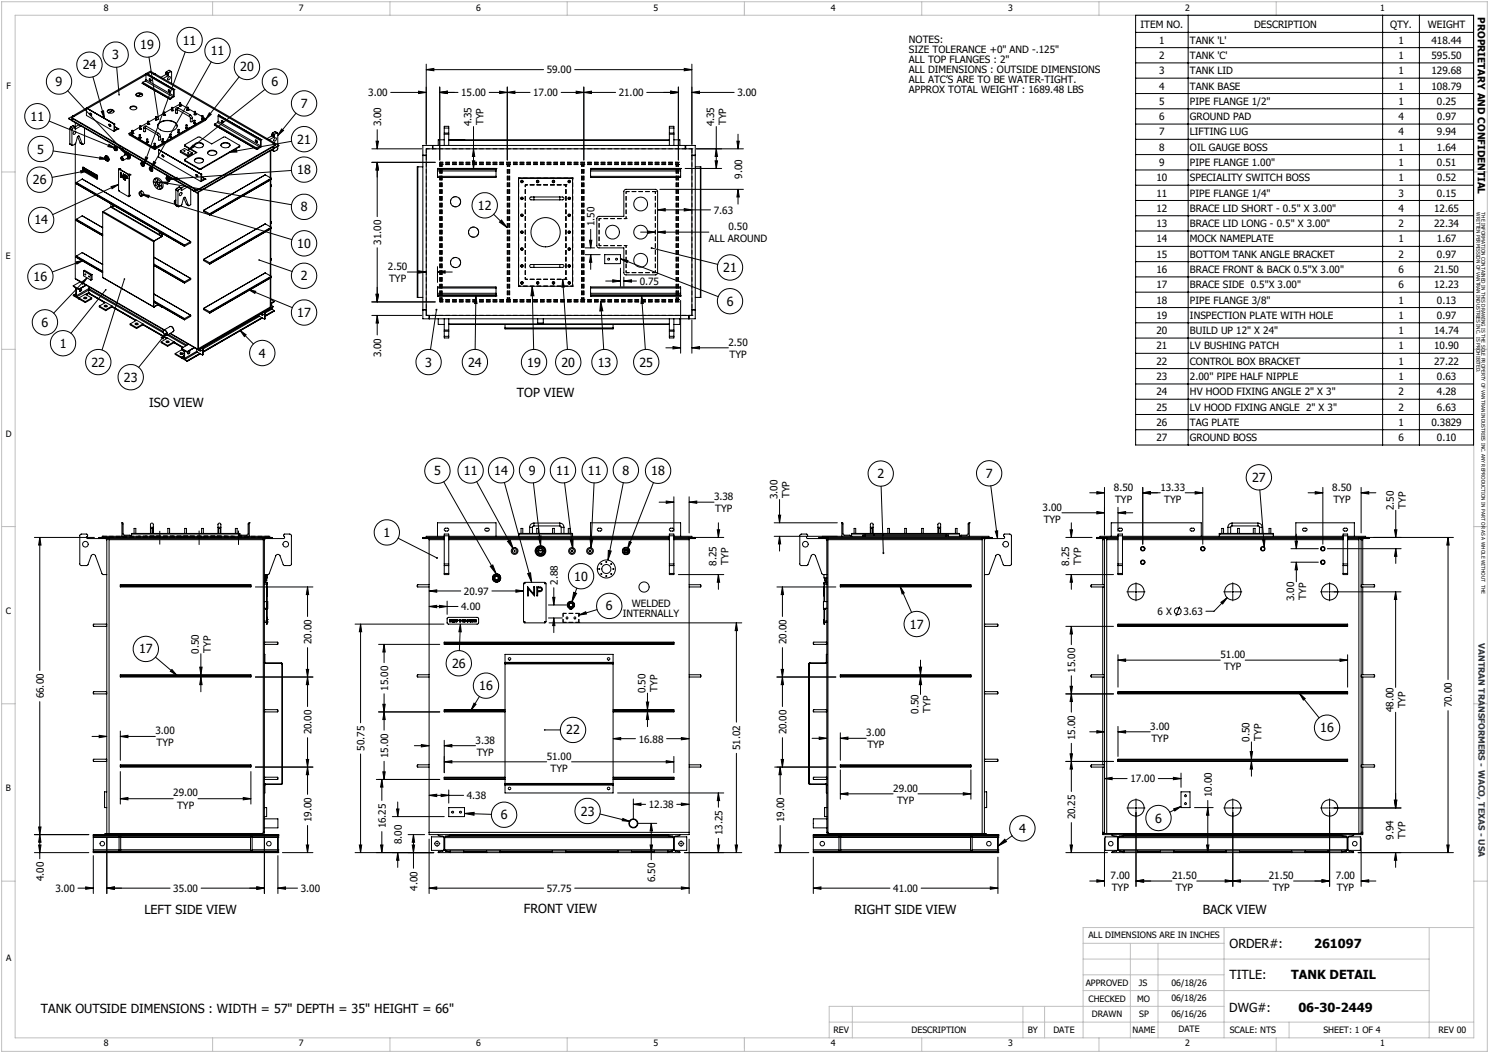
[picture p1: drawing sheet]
<svg xmlns="http://www.w3.org/2000/svg" width="420mm" height="297mm" viewBox="0 0 420 297" stroke-linecap="round" stroke-linejoin="round" font-family="sans-serif">
<defs><g id="words">
<g font-size="3.5">
<text x="31.7" y="16.7">3</text>
<text x="39.6" y="13.8">19</text>
<text x="51.6" y="12.6">11</text>
<text x="59.4" y="15.6">11</text>
<text x="23.3" y="19.5">24</text>
<text x="67.8" y="20.2">20</text>
<text x="15.7" y="24.3">9</text>
<text x="76.6" y="24.3">6</text>
<text x="8.6" y="34.1">11</text>
<text x="84.8" y="30.5">7</text>
<text x="83.9" y="40.5">21</text>
<text x="10.5" y="43.3">5</text>
<text x="9.3" y="52">26</text>
<text x="83.9" y="49.1">18</text>
<text x="84.8" y="59.6">8</text>
<text x="134.8" y="59.2">12</text>
<text x="9.7" y="63.3">14</text>
<text x="83.9" y="69.9">10</text>
<text x="204" y="76.7">21</text>
<text x="9.5" y="79.3">16</text>
<text x="84.8" y="79.1">2</text>
<text x="83.9" y="89.4">17</text>
<text x="205" y="86.2">6</text>
<text x="11.7" y="92.2">6</text>
<text x="16.8" y="98.1">1</text>
<text x="73" y="100.9">4</text>
<text x="25.8" y="103.4">22</text>
<text x="35" y="107.7">23</text>
<text x="120" y="103.4">3</text>
<text x="132" y="103.4">24</text>
<text x="148.7" y="103.4">19</text>
<text x="158.4" y="103.4">20</text>
<text x="168.6" y="103.4">13</text>
<text x="180.4" y="103.4">25</text>
<text x="145.8" y="112.1">TOP VIEW</text>
<text x="42.1" y="114.7">ISO VIEW</text>
<text x="122.4" y="134.1">5</text>
<text x="130.8" y="134">11</text>
<text x="139.4" y="133.9">14</text>
<text x="149.1" y="133.9">9</text>
<text x="156.9" y="133.9">11</text>
<text x="165.8" y="133.9">11</text>
<text x="175.6" y="133.9">8</text>
<text x="183.7" y="134.1">18</text>
<text x="247.5" y="134.8">2</text>
<text x="278.1" y="134.8">7</text>
<text x="353.2" y="135.9">27</text>
<text x="108.2" y="151.5">1</text>
<text x="162" y="163.8">10</text>
<text x="170.9" y="172.2">6</text>
<text x="256.7" y="177.3">17</text>
<text x="39.2" y="184.3">17</text>
<text x="127.5" y="188.4">26</text>
<text x="135.2" y="194.7">16</text>
<text x="159.7" y="207.2">22</text>
<text x="372.4" y="206.5">16</text>
<text x="141.2" y="231.1">6</text>
<text x="163.8" y="230">23</text>
<text x="325.8" y="232">6</text>
<text x="287.4" y="234.9">4</text>
<text x="40.7" y="257.8">LEFT SIDE VIEW</text>
<text x="147.8" y="257.4">FRONT VIEW</text>
<text x="241" y="257.7">RIGHT SIDE VIEW</text>
<text x="339.2" y="257.8">BACK VIEW</text>
<text x="346.8" y="267.4">ORDER#:</text>
<text x="370.7" y="267.4">261097</text>
<text x="346.8" y="276.2">TITLE:</text>
<text x="364.2" y="276.2">TANK DETAIL</text>
<text x="11.5" y="285.7">TANK OUTSIDE DIMENSIONS : WIDTH = 57&quot; DEPTH = 35&quot; HEIGHT = 66&quot;</text>
<text x="346.8" y="285.4">DWG#:</text>
<text x="366.2" y="285.4">06-30-2449</text>
</g>
<g font-size="2.8">
<text x="416.9" y="4.9" transform="rotate(90 416.9 4.9)">PROPRIETARY AND CONFIDENTIAL</text>
<text x="321.7" y="7.8">ITEM NO.</text>
<text x="353.7" y="7.8">DESCRIPTION</text>
<text x="392.1" y="7.8">QTY.</text>
<text x="402.7" y="7.8">WEIGHT</text>
<text x="256.4" y="12.1">NOTES:</text>
<text x="256.4" y="15">SIZE TOLERANCE +0&quot; AND -.125&quot;</text>
<text x="256.4" y="17.8">ALL TOP FLANGES : 2&quot;</text>
<text x="327" y="12.3">1</text>
<text x="327" y="16.6">2</text>
<text x="335.6" y="12.3">TANK 'L'</text>
<text x="335.6" y="16.6">TANK 'C'</text>
<text x="394.4" y="12.3">1</text>
<text x="394.4" y="16.6">1</text>
<text x="403.8" y="12.3">418.44</text>
<text x="403.8" y="16.6">595.50</text>
<text x="154.2" y="20.7">59.00</text>
<text x="256.4" y="20.6">ALL DIMENSIONS : OUTSIDE DIMENSIONS</text>
<text x="256.4" y="23.4">ALL ATC’S ARE TO BE WATER-TIGHT.</text>
<text x="327" y="21">3</text>
<text x="335.6" y="21">TANK LID</text>
<text x="394.4" y="21">1</text>
<text x="403.8" y="21">129.68</text>
<text x="103.9" y="27.1">3.00</text>
<text x="130.1" y="27.1">15.00</text>
<text x="150.4" y="27.1">17.00</text>
<text x="174.5" y="27.1">21.00</text>
<text x="208" y="27.1">3.00</text>
<text x="256.4" y="26.3">APPROX TOTAL WEIGHT : 1689.48 LBS</text>
<text x="327" y="25.3">4</text>
<text x="327" y="29.6">5</text>
<text x="335.6" y="25.3">TANK BASE</text>
<text x="335.6" y="29.6">PIPE FLANGE 1/2&quot;</text>
<text x="394.4" y="25.3">1</text>
<text x="394.4" y="29.6">1</text>
<text x="403.8" y="25.3">108.79</text>
<text x="405.3" y="29.6">0.25</text>
<text x="107.5" y="35.7" transform="rotate(-90 107.5 35.7)">3.00</text>
<text x="133" y="35.7" transform="rotate(-90 133 35.7)">4.35</text>
<text x="136.4" y="35.4" transform="rotate(-90 136.4 35.4)">TYP</text>
<text x="201.5" y="35.7" transform="rotate(-90 201.5 35.7)">4.35</text>
<text x="204.9" y="35.4" transform="rotate(-90 204.9 35.4)">TYP</text>
<text x="327" y="33.9">6</text>
<text x="335.6" y="33.9">GROUND PAD</text>
<text x="394.4" y="33.9">4</text>
<text x="405.3" y="33.9">0.97</text>
<text x="327" y="38.2">7</text>
<text x="335.6" y="38.2">LIFTING LUG</text>
<text x="394.4" y="38.2">4</text>
<text x="405.3" y="38.2">9.94</text>
<text x="327" y="42.5">8</text>
<text x="327" y="46.8">9</text>
<text x="335.6" y="42.5">OIL GAUGE BOSS</text>
<text x="335.6" y="46.8">PIPE FLANGE 1.00&quot;</text>
<text x="394.4" y="42.5">1</text>
<text x="394.4" y="46.8">1</text>
<text x="405.3" y="42.5">1.64</text>
<text x="405.3" y="46.8">0.51</text>
<text x="209.3" y="50.4" transform="rotate(-90 209.3 50.4)">9.00</text>
<text x="326.2" y="51.1">10</text>
<text x="335.6" y="51.1">SPECIALITY SWITCH BOSS</text>
<text x="394.4" y="51.1">1</text>
<text x="405.3" y="51.1">0.52</text>
<text x="326.2" y="55.4">11</text>
<text x="326.2" y="59.8">12</text>
<text x="335.6" y="55.4">PIPE FLANGE 1/4&quot;</text>
<text x="335.6" y="59.8">BRACE LID SHORT - 0.5&quot; X 3.00&quot;</text>
<text x="394.4" y="55.4">3</text>
<text x="394.4" y="59.8">4</text>
<text x="404.5" y="59.8">12.65</text>
<text x="405.3" y="55.4">0.15</text>
<text x="167.7" y="63.8" transform="rotate(-90 167.7 63.8)">1.50</text>
<text x="201.3" y="60.3">7.63</text>
<text x="205.5" y="64.9">0.50</text>
<text x="326.2" y="64.1">13</text>
<text x="335.6" y="64.1">BRACE LID LONG - 0.5&quot; X 3.00&quot;</text>
<text x="394.4" y="64.1">2</text>
<text x="404.5" y="64.1">22.34</text>
<text x="107.5" y="69" transform="rotate(-90 107.5 69)">31.00</text>
<text x="200" y="68.3">ALL AROUND</text>
<text x="326.2" y="68.4">14</text>
<text x="335.6" y="68.4">MOCK NAMEPLATE</text>
<text x="394.4" y="68.4">1</text>
<text x="405.3" y="68.4">1.67</text>
<text x="109.4" y="76.1">2.50</text>
<text x="326.2" y="72.7">15</text>
<text x="326.2" y="77">16</text>
<text x="335.6" y="72.7">BOTTOM TANK ANGLE BRACKET</text>
<text x="335.6" y="77">BRACE FRONT &amp; BACK 0.5&quot;X 3.00&quot;</text>
<text x="394.4" y="72.7">2</text>
<text x="394.4" y="77">6</text>
<text x="404.5" y="77">21.50</text>
<text x="405.3" y="72.7">0.97</text>
<text x="109.8" y="79.5">TYP</text>
<text x="180.4" y="80.3">0.75</text>
<text x="326.2" y="81.3">17</text>
<text x="335.6" y="81.3">BRACE SIDE 0.5&quot;X 3.00&quot;</text>
<text x="394.4" y="81.3">6</text>
<text x="404.5" y="81.3">12.23</text>
<text x="326.2" y="85.6">18</text>
<text x="326.2" y="89.9">19</text>
<text x="335.6" y="85.6">PIPE FLANGE 3/8&quot;</text>
<text x="335.6" y="89.9">INSPECTION PLATE WITH HOLE</text>
<text x="394.4" y="85.6">1</text>
<text x="394.4" y="89.9">1</text>
<text x="405.3" y="85.6">0.13</text>
<text x="405.3" y="89.9">0.97</text>
<text x="326.2" y="94.2">20</text>
<text x="335.6" y="94.2">BUILD UP 12&quot; X 24&quot;</text>
<text x="394.4" y="94.2">1</text>
<text x="404.5" y="94.2">14.74</text>
<text x="107.5" y="100.8" transform="rotate(-90 107.5 100.8)">3.00</text>
<text x="205.5" y="97.5">2.50</text>
<text x="205.8" y="100.9">TYP</text>
<text x="326.2" y="98.6">21</text>
<text x="335.6" y="98.6">LV BUSHING PATCH</text>
<text x="394.4" y="98.6">1</text>
<text x="404.5" y="98.6">10.90</text>
<text x="326.2" y="102.9">22</text>
<text x="326.2" y="107.2">23</text>
<text x="335.6" y="102.9">CONTROL BOX BRACKET</text>
<text x="335.6" y="107.2">2.00'' PIPE HALF NIPPLE</text>
<text x="394.4" y="102.9">1</text>
<text x="394.4" y="107.2">1</text>
<text x="404.5" y="102.9">27.22</text>
<text x="405.3" y="107.2">0.63</text>
<text x="326.2" y="111.5">24</text>
<text x="335.6" y="111.5">HV HOOD FIXING ANGLE 2&quot; X 3&quot;</text>
<text x="394.4" y="111.5">2</text>
<text x="405.3" y="111.5">4.28</text>
<text x="326.2" y="115.8">25</text>
<text x="335.6" y="115.8">LV HOOD FIXING ANGLE 2&quot; X 3&quot;</text>
<text x="394.4" y="115.8">2</text>
<text x="405.3" y="115.8">6.63</text>
<text x="326.2" y="120.1">26</text>
<text x="326.2" y="124.4">27</text>
<text x="335.6" y="120.1">TAG PLATE</text>
<text x="335.6" y="124.4">GROUND BOSS</text>
<text x="394.4" y="120.1">1</text>
<text x="394.4" y="124.4">6</text>
<text x="403.8" y="120.1">0.3829</text>
<text x="405.3" y="124.4">0.10</text>
<text x="201.4" y="141">3.38</text>
<text x="219.3" y="140.9" transform="rotate(-90 219.3 140.9)">3.00</text>
<text x="222.7" y="140.5" transform="rotate(-90 222.7 140.5)">TYP</text>
<text x="314.2" y="138.4">8.50</text>
<text x="314.5" y="141.8">TYP</text>
<text x="327.3" y="138.4">13.33</text>
<text x="328.4" y="141.8">TYP</text>
<text x="375.8" y="138.4">8.50</text>
<text x="376.1" y="141.8">TYP</text>
<text x="393.1" y="143.9" transform="rotate(-90 393.1 143.9)">2.50</text>
<text x="396.5" y="143.6" transform="rotate(-90 396.5 143.6)">TYP</text>
<text x="201.7" y="144.4">TYP</text>
<text x="294.1" y="144">3.00</text>
<text x="294.4" y="147.4">TYP</text>
<text x="202.1" y="159.6" transform="rotate(-90 202.1 159.6)">8.25</text>
<text x="205.5" y="159.2" transform="rotate(-90 205.5 159.2)">TYP</text>
<text x="301.6" y="159.6" transform="rotate(-90 301.6 159.6)">8.25</text>
<text x="305" y="159.2" transform="rotate(-90 305 159.2)">TYP</text>
<text x="130.9" y="167.8">20.97</text>
<text x="157.3" y="164.9" transform="rotate(-90 157.3 164.9)">2.88</text>
<text x="130.1" y="172.1">4.00</text>
<text x="175.7" y="173.9">INTERNALLY</text>
<text x="178.2" y="171.1">WELDED</text>
<text x="326.5" y="173.5">6 X</text>
<text x="333.8" y="173.5">3.63</text>
<text x="365.1" y="169.5" transform="rotate(-90 365.1 169.5)">3.00</text>
<text x="368.5" y="169.2" transform="rotate(-90 368.5 169.2)">TYP</text>
<text x="56.1" y="184.4" transform="rotate(-90 56.1 184.4)">0.50</text>
<text x="59.5" y="184.1" transform="rotate(-90 59.5 184.1)">TYP</text>
<text x="87.9" y="181.8" transform="rotate(-90 87.9 181.8)">20.00</text>
<text x="221.8" y="181.8" transform="rotate(-90 221.8 181.8)">20.00</text>
<text x="344.2" y="185.6">51.00</text>
<text x="303.3" y="189.7" transform="rotate(-90 303.3 189.7)">15.00</text>
<text x="345.3" y="189">TYP</text>
<text x="12.4" y="197" transform="rotate(-90 12.4 197)">66.00</text>
<text x="109.4" y="194.8" transform="rotate(-90 109.4 194.8)">15.00</text>
<text x="182.1" y="195.5" transform="rotate(-90 182.1 195.5)">0.50</text>
<text x="185.5" y="195.2" transform="rotate(-90 185.5 195.2)">TYP</text>
<text x="259" y="201.3" transform="rotate(-90 259 201.3)">0.50</text>
<text x="262.5" y="201" transform="rotate(-90 262.5 201)">TYP</text>
<text x="393.1" y="200.9" transform="rotate(-90 393.1 200.9)">48.00</text>
<text x="396.5" y="199.8" transform="rotate(-90 396.5 199.8)">TYP</text>
<text x="409.6" y="199.5" transform="rotate(-90 409.6 199.5)">70.00</text>
<text x="43.8" y="207.1">3.00</text>
<text x="87.9" y="207.2" transform="rotate(-90 87.9 207.2)">20.00</text>
<text x="134.1" y="209.7">3.38</text>
<text x="180.2" y="209.4">16.88</text>
<text x="221.8" y="207.2" transform="rotate(-90 221.8 207.2)">20.00</text>
<text x="244.3" y="207.6">3.00</text>
<text x="303.3" y="208.7" transform="rotate(-90 303.3 208.7)">15.00</text>
<text x="324.5" y="205.8">3.00</text>
<text x="324.8" y="209.2">TYP</text>
<text x="352.4" y="209.2" transform="rotate(-90 352.4 209.2)">0.50</text>
<text x="355.8" y="208.9" transform="rotate(-90 355.8 208.9)">TYP</text>
<text x="44.2" y="210.5">TYP</text>
<text x="102.8" y="211.8" transform="rotate(-90 102.8 211.8)">50.75</text>
<text x="109.4" y="213.8" transform="rotate(-90 109.4 213.8)">15.00</text>
<text x="134.5" y="213.1">TYP</text>
<text x="154.2" y="214.3">51.00</text>
<text x="208.8" y="211.6" transform="rotate(-90 208.8 211.6)">51.02</text>
<text x="244.7" y="211">TYP</text>
<text x="155.3" y="217.7">TYP</text>
<text x="318.8" y="220.7">17.00</text>
<text x="48.9" y="224.6">29.00</text>
<text x="131.7" y="225.4">4.38</text>
<text x="183" y="227.9">12.38</text>
<text x="251.9" y="223.3">29.00</text>
<text x="253" y="226.7">TYP</text>
<text x="341.8" y="224.9" transform="rotate(-90 341.8 224.9)">10.00</text>
<text x="50" y="228.1">TYP</text>
<text x="87.9" y="231.9" transform="rotate(-90 87.9 231.9)">19.00</text>
<text x="108.8" y="233.7" transform="rotate(-90 108.8 233.7)">16.25</text>
<text x="221.2" y="231.9" transform="rotate(-90 221.2 231.9)">19.00</text>
<text x="303.3" y="231.1" transform="rotate(-90 303.3 231.1)">20.25</text>
<text x="113.3" y="238.1" transform="rotate(-90 113.3 238.1)">8.00</text>
<text x="203.8" y="235.6" transform="rotate(-90 203.8 235.6)">13.25</text>
<text x="393.1" y="236.9" transform="rotate(-90 393.1 236.9)">9.94</text>
<text x="396.5" y="236.6" transform="rotate(-90 396.5 236.6)">TYP</text>
<text x="12.4" y="248.6" transform="rotate(-90 12.4 248.6)">4.00</text>
<text x="15.6" y="251.6">3.00</text>
<text x="48.9" y="251.6">35.00</text>
<text x="84.8" y="251.6">3.00</text>
<text x="117.7" y="251.2" transform="rotate(-90 117.7 251.2)">4.00</text>
<text x="154.2" y="251.6">57.75</text>
<text x="184.8" y="248.8" transform="rotate(-90 184.8 248.8)">6.50</text>
<text x="251.9" y="251.6">41.00</text>
<text x="313.3" y="247.9">7.00</text>
<text x="313.6" y="251.3">TYP</text>
<text x="330.6" y="247.9">21.50</text>
<text x="331.7" y="251.3">TYP</text>
<text x="357.9" y="247.9">21.50</text>
<text x="359" y="251.3">TYP</text>
<text x="376.8" y="247.9">7.00</text>
<text x="377.1" y="251.3">TYP</text>
</g>
<g font-size="2.5">
<text x="29.3" y="3.1">8</text>
<text x="84.3" y="3.1">7</text>
<text x="134.3" y="3.1">6</text>
<text x="184.3" y="3.1">5</text>
<text x="234.3" y="3.1">4</text>
<text x="284.3" y="3.1">3</text>
<text x="334.3" y="3.1">2</text>
<text x="389.3" y="3.1">1</text>
<text x="1.8" y="25">F</text>
<text x="1.7" y="73.1">E</text>
<text x="1.7" y="123.1">D</text>
<text x="1.7" y="173.1">C</text>
<text x="1.7" y="223.1">B</text>
<text x="307" y="264.7">ALL DIMENSIONS ARE IN INCHES</text>
<text x="1.8" y="271.1">A</text>
<text x="306.2" y="278.1">APPROVED</text>
<text x="321.2" y="278">JS</text>
<text x="330.4" y="278">06/18/26</text>
<text x="307" y="282.5">CHECKED</text>
<text x="308" y="287">DRAWN</text>
<text x="320.8" y="282.5">MO</text>
<text x="321.3" y="287">SP</text>
<text x="330.4" y="282.4">06/18/26</text>
<text x="330.4" y="286.9">06/16/26</text>
<text x="235.1" y="291.3">REV</text>
<text x="257.1" y="291.3">DESCRIPTION</text>
<text x="289.9" y="291.3">BY</text>
<text x="297.1" y="291.3">DATE</text>
<text x="319.5" y="291.3">NAME</text>
<text x="332.4" y="291.2">DATE</text>
<text x="346.9" y="291.3">SCALE: NTS</text>
<text x="373.3" y="291.3">SHEET: 1 OF 4</text>
<text x="405.7" y="291.3">REV 00</text>
<text x="29.3" y="295.1">8</text>
<text x="84.3" y="295.1">7</text>
<text x="134.3" y="295.1">6</text>
<text x="184.3" y="295.1">5</text>
<text x="234.3" y="295.1">4</text>
<text x="284.3" y="295.1">3</text>
<text x="334.3" y="295.1">2</text>
<text x="389.3" y="295.1">1</text>
</g>
<text font-size="2.5" fill="#003082" x="417" y="181.4" transform="rotate(90 417 181.4)">VANTRAN TRANSFORMERS - WACO, TEXAS - USA</text>
<g font-size="1.4">
<text x="416.5" y="59.9" transform="rotate(90 416.5 59.9)">WRITTEN PERMISSION OF VANTRAN INDUSTRIES INC. IS PROHIBITED.</text>
<text x="417.9" y="59.9" transform="rotate(90 417.9 59.9)">THE INFORMATION CONTAINED IN THIS DRAWING IS THE SOLE PROPERTY OF VANTRAN INDUSTRIES INC. ANY REPRODUCTION IN PART OR AS A WHOLE WITHOUT THE</text>
</g>
</g></defs>
<g fill="none" stroke="#000" stroke-width=".28" stroke-dasharray="1.3 .6">
<path d="M120.2 42h.1M124.1 45.8h.1M124.1 46.4h.1M124.7 46.4h.1M143.1 46.4h.1M143.7 46.4h.1M146.3 50.2h.1M148.2 52.1h.1M159.6 52.1h.1M161.5 50.2h.1M164.1 46.4h.1M164.7 46.4h.1"/>
<path d="M176.6 54h.1M184.9 54h.1M190.7 46.4h.1M191.4 45.8h.1M191.4 46.4h.1M195.2 42h.1M148.2 78.8h.1M159.6 78.8h.1M169 69.3h.1M169 61.7h.1M176.6 76.9h.1M176.6 69.3h.1"/>
<path d="M176.6 61.7h.1M184.9 76.9h.1M120.2 89h.1M124.1 84.5h.1M124.1 85.1h.1M124.7 84.5h.1M143.1 84.5h.1M143.7 84.5h.1M146.3 80.7h.1M161.5 80.7h.1M164.1 84.5h.1M164.7 84.5h.1"/>
<path d="M190.7 84.5h.1M191.4 84.5h.1M191.4 85.1h.1M195.2 89h.1M28.9 151.3h.1M28.9 151.6h.1M39 151.3h.1M39 151.6h.1M40.9 151.3h.1M40.9 151.6h.1M48.6 151.3h.1M48.6 151.6h.1"/>
<path d="M56.2 151.3h.1M56.2 151.6h.1M63.8 151.3h.1M63.8 151.6h.1M65.7 151.3h.1M65.7 151.6h.1M75.9 151.3h.1M75.9 151.6h.1M158.8 173h.1M158.8 175.6h.1M163.3 175.6h.1M163.3 173h.1"/>
</g>
<g fill="none" stroke="#000" stroke-width=".28" stroke-dasharray="1.3 .6" stroke-dashoffset=".3" stroke-linecap="butt">
<path d="M124.1 46.3h67.3M124.1 45.8h67.3M124.1 45.9h67.3M124.1 46.4h67.3M184.9 54h-8.3M191.4 46.4h-67.3M191.4 45.9h-67.3M191.4 45.8h-67.3M191.4 46.3h-67.3M195.2 42h-75M184.9 76.9h-8.3M124.1 85h67.3"/>
<path d="M124.1 84.5h67.3M124.1 84.7h67.3M124.1 85.1h67.3M191.4 85.1h-67.3M191.4 84.7h-67.3M191.4 84.5h-67.3M191.4 85h-67.3M195.2 89h-75M158.8 173v2.6M158.8 175.6h4.5M163.3 173h-4.5M163.3 175.6v-2.6"/>
</g>
<path d="M159.7 174.3a.27 .27 0 0 1 .3-.3 .27 .27 0 0 1 .1 .5 .27 .27 0 0 1-.4-.2M160.2 174.3a.27 .27 0 0 0-.4-.3 .27 .27 0 0 0 0 .5 .27 .27 0 0 0 .4-.2M161.9 174.3a.27 .27 0 0 1 .4-.3 .27 .27 0 0 1 0 .5 .27 .27 0 0 1-.4-.2M162.4 174.3a.27 .27 0 0 0-.4-.3 .27 .27 0 0 0 0 .5 .27 .27 0 0 0 .4-.2" fill="none" stroke="#000" stroke-width=".28" stroke-dasharray="1.3 .6" stroke-dashoffset=".8" stroke-linecap="butt"/>
<g fill="none" stroke="#000" stroke-width=".28">
<path d="M32.9 19l.7 7.7M42 16.1l2.7 17.5M47.6 19.9l.7 .3M47.6 19.9l.6 .3M47.6 19.9l-.7 .3M52.2 14.6l-11.6 31.8M59.6 17.5l-17 30.1M120.2 19.6l2.2-.3v.7zM120.2 18.1v22.6M120.2 19.6h33.1M162.1 19.6h33.1M193 19.3l2.2 .3-2.2 .4z"/>
<path d="M195.2 18.1v22.6M320.3 4.3h95.3v121.2h-95.3zM320.3 9.1h95.3M320.3 13.4h95.3M320.3 17.7h95.3M335.1 4.3v121.2M390 4.3v121.2M400.4 4.3v121.2M13.9 34.1l18.7 7.7M19.1 25.6l16.6 18M19.4 33.4l.8 .6M19.4 33.4l.8 .5"/>
<path d="M19.7 36.2l.6 .4M19.7 36.2v4.4M19.9 35.8l-.2 .4M19.9 35.8l.6 .4M20.2 33.9l34.6 19.9M20.2 33.9v.1l34.6 20M20.3 33.2v.2l35.3 20.4M20.3 36.6v4.3M20.3 33.2l35.3 20.4M20.5 36.2l-.2 .4M20.6 35.5l.7 .3M20.6 35.5l.6 .3"/>
<path d="M20.6 35.5l-.7 .3M20.6 32.7l.3 .2M20.6 32.7l-1.2 .7M20.6 33.6l-.4 .3M20.7 33.6l-.5 .3M20.9 37.1a.34 .34 0 0 1 .6 0 .34 .34 0 0 1-.3 .5 .35 .35 0 0 1-.5 .2 .35 .35 0 0 1 .1-.6zM21.2 35.8l.1 .6M21.2 35.8l-.7 .4M21.2 36.3l.1 .1M21.2 34.6v1.2l1-.6M21.9 38.5l.7 1.8M22.2 38.3l.2 .1"/>
<path d="M22.4 38.4l-.2-.1-.4 .4-.6 1.9-.7 .5-.2-.2M22.4 38.4l.8 2.3M22.8 35.5l-1.5 .9M23.8 36.2v4.3l-.6 .2M24.4 30.5h.1M24.4 30.5l7.9 4.5M24.4 30.5v2.1l7.8 4.5M24.4 30.5l7.8 4.5M24.4 30.8l-4.1 2.4M24.4 30.5l-3.8 2.2M25.4 31.9l.2 .4M25.5 31.9l.4 .4-.2 .2"/>
<path d="M25.5 31.9l-.2 .1 .2 .4M25.5 32.4l.2 .1M25.6 32.3l-.1 .1M25.6 32.3l.2 .1M25.8 32.4l-.1 .1M25.8 32.4h.1M26.2 21.7l3.3 11.7M28.6 31.5l.6-.2 .3 2.1zM30.3 31.5v-.1a1.2 1.2 0 0 1 1.8 .1M30.4 31a1 1 0 0 1 1.7 .6 .99 .99 0 0 1-1 .4 .99 .99 0 0 1-.8-.8zM30.8 35l.2 .4M30.8 35.1l.5 .3-.2 .2"/>
<path d="M30.8 35.1h-.1l.1 .4M30.8 35.5l.3 .1M31 35.4l-.2 .1M31 35.4l.2 .1M31.2 35.5l-.1 .1M31.2 35.5l.1 .1M31.8 31.1l-1.2 .7M32.2 35h.1M32.2 35l.1 1.6M32.2 35v2.1M32.3 36.6l.2 .1M32.3 35.7l1 .6"/>
<path d="M32.3 35.8l.9 .5M33.2 36.3l.1 .1M33.2 36.3l-.7 .4M33.3 36.4h.1M33.3 36.4l-1.1 .7M36.4 37.6v.4l7.2 4.2M36.4 37.6l7.2 4.2M36.4 37.7l7.2 4.1M36.7 30.5a1.21 1.21 0 0 1 1.9 0M36.8 30.2a.97 .97 0 0 1 1-.4 .97 .97 0 0 1 .7 .8 1 1 0 0 1-1 .4 1 1 0 0 1-.8-.7zM37.2 37.7h.1M37.2 36.8l.3 .1z"/>
<path d="M37.2 37.5v.2M37.2 37.6l-.1 .1M37.2 36.8v.9M37.2 37.2l-.8 .4M37.5 37.7h.1M37.5 37.5l.1 .2h-.4M37.5 37.6h.1M37.5 37.6l.1 .1M37.5 36.8v.9M38.3 26.8a1.18 1.18 0 0 1 1.9 0M38.4 26.5a1.07 1.07 0 0 1 1.8 .3 1.05 1.05 0 0 1-1 .5 1.05 1.05 0 0 1-.9-.7zM39.3 38.9h.1"/>
<path d="M39.3 38.7v.2M39.3 38.8l-.1 .1M39.3 38v.9M39.3 38l.3 .1zM39.4 36.4h.1M39.4 36.2v.2M39.4 36.3v.1M39.4 35.5v.9M39.4 35.9l-1.9 1.1M39.6 38.9h.1M39.6 38.7v.2h-.3M39.6 38.8h.1"/>
<path d="M39.6 38.8l.1 .1M39.6 38v.9M39.7 36.4h.1M39.7 36.2v.2h-.3M39.7 36.3l.1 .1M39.7 35.5v.9M39.9 26.5l-1.2 .7 1.2-.7M40.1 23.5h.1M40.1 23.5l7.8 4.5M40.3 23.2l-.2 .3M40.3 23.2l7.7 4.5M40.5 36.1v1l.3 .1 .3-.2v-.9"/>
<path d="M40.5 36.1l.2 .1 .4-.1M41 36.1h.1M41 22.8l7.8 4.5M41 22.8l-.7 .4M41 36.1l3.5 2M41.2 22.5l-.2 .3M41.2 21l7.8 4.5M41.2 22.5l7.8 4.5M41.2 21v1.5M41.2 21.1l-16.5 9.5M41.2 20.9l-16.8 9.6M41.3 35.6a.49 .49 0 0 0-.5 0 .49 .49 0 0 0-.3 .5"/>
<path d="M41.3 20.7l-.1 .3M41.3 20.7h.1M41.3 35.6l-.3 .2v.3M41.3 35.6l3.4 2M41.3 20.7l7.8 4.5M41.3 20.7l-.1 .2M41.3 20.7l1.1-.6 1.3 .7M41.4 39.9l.1 .3 .2-.1v-.2M41.4 39.3v.8M41.6 20.9l.8-.5 35.4 20.4M41.7 35.1h.1M41.7 34.2l.3 .1z"/>
<path d="M41.7 34.9v.2M41.7 35l-.1 .1M41.7 34.3v.8M41.7 34.6l-2 1.1M41.7 39.3v.8M42 35.1h.1M42 34.9v.2h-.3M42 35h.1M42 35l.1 .1M42 34.3v.8M42.2 22.2l.2 .4M42.3 22.7l-.2-.5 .5 .3 .1 .3h-.2"/>
<path d="M42.3 22.7l.2 .1M42.4 22.6l-.1 .1M42.4 22.6l.2 .1M42.6 22.7l-.1 .1M42.6 22.7l.1 .1M43.5 21l.3-.2 33.5 19.4M43.7 20.8l-.3 .2M43.7 20.8v.1M43.9 33.6l.1 .3 .3-.1-.1-.2M43.9 33.7v.1M43.9 32.9v.9M43.9 33.3l-1.9 1.1"/>
<path d="M44 32.9l.2 .1zM44.2 32.9v.9M44.2 33.7h.1M44.2 33.7l.1 .1M44.4 35.6a3.1 3.1 0 0 1 4-1.4 1.79 1.79 0 0 1 1.6 1.4M44.5 38.1l.2 .4M44.7 38.5v.9l.2 .2 .3-.1v-1M44.7 38.5l.2 .1 .3-.1M44.7 37.6l.4 .3 .1 .6M44.7 37.6l-.3 .2 .1 .3M44.9 34.6a3.6 3.6 0 0 1 5 .6 1.92 1.92 0 0 1-2.1 1.9 2.68 2.68 0 0 1-3.4-1.6zM45.7 39.8v.2"/>
<path d="M45.7 39.9l-.1 .1M45.7 39.2v.8M46 39.8v.2h-.3M46 39.9h.1M46 39.9l.1 .1M46 39.2v.8M46.1 32.5h.1M46.1 32.3v.2M46.1 32.4v.1M46.1 31.6v.9M46.1 32l-1.9 1.1M46.5 32.5h.1"/>
<path d="M46.5 32.3v.2h-.4M46.5 31.6v.9M46.5 32.4h.1M46.5 32.4v.1M46.8 20.6l.1 .1-.1 .3M46.8 21l.6 .4M46.8 21l-1.4 .8M46.8 20.6l.7 .4M46.9 20.2l-.1 .4M46.9 20.2l.6 .4M47.4 21.4l-1.4 .8M47.5 21l-.1 .4"/>
<path d="M47.5 21.7a.36 .36 0 0 1 .6 .1 .36 .36 0 0 1-.3 .5 .34 .34 0 0 1-.5 .1 .34 .34 0 0 1 .1-.5zM47.5 20.6v.4M47.6 25.3l.2 .4M47.6 25.8l-.1-.5 .5 .3v.3h-.1M47.6 25.8l.3 .1M47.8 25.7l-.2 .1M47.8 25.7l.2 .1M47.9 28h.1M47.9 38.7h.1M47.9 38.6v.1M47.9 37.9v.8M48 37.8l.3 .1z"/>
<path d="M48 25.8l-.1 .1M48 25.8v.1M48 27.7l-.1 .3M48.2 20.2h.2v3.3M48.2 20.2l-.7 .4M48.3 38.7h.1M48.3 38.6v.1h-.4M48.3 38.6v.1M48.3 37.9v.8M48.4 31.2h.1M48.4 30.3l.3 .1zM48.4 31v.2"/>
<path d="M48.4 31.1l-.1 .1M48.4 30.3v.9M48.4 30.7l-1.9 1.1M48.7 31.2h.1M48.7 31v.3l-.3-.1M48.7 31.1h.1M48.7 31.1l.1 .1M48.7 30.3v.9M48.8 27.3l-.8 .4M49 27l-.2 .3M49 25.5v1.5M49.1 25.2l-.1 .3"/>
<path d="M49.1 25.2h.1M49.1 25.2v2.1l-1.2 .7M49.5 30.9v1l.2 .1 .3-.1v-1M49.5 30.9l.2 .1 .3-.1M50 30.9h.1M50 30.9l3.4 2M50.2 37.4v.1M50.2 37.2v.2M50.2 37.3l-.1 .1M50.2 36.6v.8M50.2 36.5l.3 .1zM50.3 30.4a.49 .49 0 0 0-.6 0 .49 .49 0 0 0-.2 .5"/>
<path d="M50.3 30.4l-.3 .2v.3M50.3 30.4l3.4 2M50.5 37.4v.1M50.5 37.2l.1 .2h-.4M50.5 37.4h.1M50.5 36.6v.8M50.7 29.9h.1M50.7 29.7l-.1 .2M50.7 29.8l-.1 .1M50.7 29.1v.8M50.7 29.4l-2 1.1M51 29.1v.8"/>
<path d="M51 29.7v.2h-.4M51 29.8h.1M51 29.8v.1M51 29.4l1.7 1M52.5 36.2h.1M52.5 35.2l.3 .1zM52.5 35.9h-.1a.22 .22 0 0 0 .2 .3 .22 .22 0 0 0 .2-.1v-.2M52.5 36.1h-.1M52.5 35.3v.9M52.7 31.1h.1M52.7 30.2l.4 .1zM52.7 30.9v.2"/>
<path d="M52.7 31v.1M52.7 30.3v.8M52.8 36.2h.1M52.8 36.1h.1M52.8 35.3v.9M53.1 31.1h.1M53.1 30.9v.2h-.4M53.1 31h.1M53.1 31v.1M53.1 30.3v.8M53.1 30.6l1.7 1M53.4 32.9l.3 .4"/>
<path d="M53.7 33.3v1l.2 .1 .3-.1v-1M53.7 33.3l.1 .1 .4-.1M53.7 32.4l.5 .9M53.7 32.4l-.3 .2v.3M54.7 34.9h.1M54.7 34.6v.3M54.7 34.7l-.1 .1M54.7 34v.9M54.8 32.3h.1M54.8 31.5h.3zM54.8 32.1v.2M54.8 32.2v.1"/>
<path d="M54.8 31.5v.8M55 34.9h.1M55 34.6v.3h-.3M55 34.7h.1M55 34.7l.1 .1M55 34v.9M55.1 32.3h.1M55.1 32.1l.1 .2h-.4M55.1 31.5v.8M55.1 31.8l1.8 1M55.1 32.2h.1M55.2 32.2v.1"/>
<path d="M56.9 33.5h.1M56.9 33.4v.1M56.9 32.7v.8M57 32.6l.3 .1zM57.3 33.5h.1M57.3 33.4v.1h-.4M57.3 33.4h.1M57.3 33.4v.1M57.3 32.7v.8M57.3 33.1l.7 .4M58 33.5h.1M58 33.5v.4l-14.4 8.3"/>
<path d="M58 33.5l-14.4 8.3M59.1 31.8l.5 .4-1.6 1.5zM60.5 35.2h.1M60.5 35.2l12 7M60.6 35l-.1 .2M60.6 35l12 6.9M61.3 34.6l-.7 .4M61.3 34.6l12 6.9M61.5 34.2l-.2 .4M61.5 32.7v1.5M61.5 32.7l12 6.9M61.5 34.2l12 6.9"/>
<path d="M61.7 32.5l-.2 .2M61.7 32.5h.1M61.7 32.5l12 6.9M62.6 34l.2 .4M62.6 34.4l-.1-.4 .5 .3v.2l-.2 .1M62.6 34.4l.2 .2M62.8 34.4h-.2M62.8 34.4l.2 .1M63 34.5l-.2 .1M63 34.5h.1M67.5 21.7l-9.5 12M72.1 39.5l.2 .4"/>
<path d="M72.2 40l-.2-.5 .5 .3 .1 .2-.2 .1M72.2 40l.2 .1M72.3 39.9l-.1 .1M72.3 39.9l.3 .1M73.5 39.6v1.5M73.7 39.4l-.2 .2M73.7 39.4h.1M73.7 39.4v2l-1.2 .8M74.8 25.2l-21.8 17.2M76.7 38.3l-1.3 .8M76.7 38.3l.6 .4M76.7 37.9l.6 .3"/>
<path d="M76.7 37.9l.1 .1M76.8 37.5l-.1 .4M76.8 38l-.1 .3M76.8 37.5l.6 .4M76.8 38l.6 .3M77.3 38.7l-1.3 .7M77.3 38.2l.1 .1M77.4 38.3l-.1 .4M77.4 37.9l-.1 .3M77.5 39a.33 .33 0 0 1 .5 .1 .33 .33 0 0 1-.2 .4 .36 .36 0 0 1-.6 .2 .36 .36 0 0 1 .2-.6zM77.5 37.1l.8 .4M77.5 37.1l.6 .4"/>
<path d="M77.5 37.1l-.7 .4M78.1 37.5l.3 .1v3.2M78.1 37.5l-.7 .4M79.4 36.4l.6 .4-1.6 1.4zM82.2 39.9l-17.6 3M83.5 31.9l-5.1 6.3M106.1 39.8h.7l-.4 2.2zM106.4 36.6v5.4M110.2 26.1h10M118.1 25.7l2.1 .4-2.1 .3zM124 26.1l2.2-.4v.7zM124 24.5v20.7"/>
<path d="M124 26.1h5.2M125.3 36.1v-.5h1.3v.5M125.3 37.5v.3M125.3 36.1v1.4M125.3 37.8v3.2M125.3 39.4h-1.7v1.6M125.3 37.8h1.3M125.3 37.5h1.3M125.3 36.1h1.3M126.6 37.5v.3M126.6 36.1v1.4M126.6 37.8v3.2"/>
<path d="M126.6 39.4h62.2M126.6 39.6h62.2M127 39.4h.1M130.8 39.4h.1M133.6 35.7v11.8M138 26.1h11.5M140.9 25.7l2.2 .4-2.2 .3zM143.1 26.1l2.1-.4v.7zM143.1 24.5v20.7M158.3 26.1h15.3M162.5 25.7l2.2 .4-2.2 .3zM164.7 26.1l2.1-.4v.7z"/>
<path d="M164.7 24.5v20.7M182.4 26.1h8.9M188.8 36.1v-.5h1.3v.5M188.8 37.5v.3M188.8 36.1v1.4M188.8 37.8v3.2M188.8 37.8h1.3M188.8 37.5h1.3M188.8 36.1h1.3M189.2 25.7l2.1 .4-2.1 .3zM190.1 37.5v.3M190.1 36.1v1.4"/>
<path d="M190.1 37.8v3.2M190.1 39.4h1.7v1.6M191.3 24.5v20.7M195.2 26.1l2.1-.4v.7zM195.2 26.1h11.9M202 35.7v11.8M207.9 39.8h.6l-.3 2.2zM208.2 37.8v4.2M320.3 22h95.3M320.3 26.4h95.3M320.3 30.7h95.3M320.3 35h95.3"/>
<path d="M320.3 39.3h95.3M15 42.6l15.3 2.3M19.7 40.6l.7 .4M19.7 40.6l.6 .3M21.2 40.6v37.9M21.5 51.8l30.5 17.7M21.5 51.6l30.5 17.6M21.5 51.8l30.5 17.6M21.5 51.6v.2M21.6 51.5l-.1 .1M21.6 51.5l30.5 17.6M22.6 40.3l.6 .4"/>
<path d="M22.7 48.2l2.2-.1-2 .7zM23.2 50.5l30.6 17.7M23.2 50.5l-1.6 1M23.2 50.5l30.5 17.7M23.3 47.2h.2M23.5 47.2h-.2l.1 1 3.9 2.3 .1-.1M23.5 47.2l3.8 2.2M23.5 47.2h.1M23.6 47.7l.1 .1M23.6 47.7l.1 .4M23.6 48h.1M23.6 48l.1 .1"/>
<path d="M23.7 47.8h.1M23.7 47.9h.1M23.7 47.8l-.1-.1v.3M23.7 47.9l-.1-.1 .1 .1M23.8 47.9l.2 .3M23.8 48l.2 .2M23.8 48h.1M24 47.9l.1 .2M24 47.9l-.2 .1M24 47.9l.1 .3M24 47.9h.1M24 48.1h.1"/>
<path d="M24 47.9v.3M24 48.2v.1M24 47.9h-.2M24 48.2h.1M24 48.1v.1M24 48.1l.1 .2M24 48.3h.1M24.1 48.2v.1M24.1 48.3h.1M24.1 48.1v.1M24.2 48h.1M24.2 48.3l.1 .1"/>
<path d="M24.2 48.2v.1M24.2 48.3v.1M24.2 48l.1 .4M24.2 48.3h.1M24.2 48.4h.1M24.3 48.3v.1M24.3 48.1l.2 .4-.1-.3M24.3 48.1h.1M24.3 48.1v.2M24.3 48.4h.1M24.5 48.2l.2 .2M24.5 48.2h.1"/>
<path d="M24.5 48.2v.4l.1-.2M24.6 48.2l.1 .1M24.6 48.3h.1M24.6 48.4l.1 .1M24.6 48.4h.1M24.6 48.2v.2M24.7 48.3v.1M24.7 48.3h.1M24.7 48.5h.1M24.7 48.4v.1M24.7 48.4h.1M24.9 48.6h.1"/>
<path d="M24.9 48.6v.1M24.9 48.5h.1M24.9 48.5v.1M24.9 48.6l.1 .1M24.9 48.1l-10.2 1.9M25 48.5h.1M25 48.4v.3M25 48.4v.4M25 48.6v.1M25 48.6h.1M25 48.6l.1 .1M25 48.5l-.1 .1"/>
<path d="M25 48.7h.1M25.1 48.5h.1M25.1 48.5l-.1 .2M25.1 48.5l-.1 .1M25.1 48.6h.1M25.1 48.8h.1M25.3 48.9l.2 .1M25.3 48.9v.1M25.3 48.9h.1M25.3 49h.1M25.4 48.7h.1M25.3 48.8h.1"/>
<path d="M25.4 48.7h-.1M25.4 48.8v.2M25.4 48.8h.1M25.4 48.7l.1 .1M25.4 49h.1M25.4 48.9h.1M25.4 49.1h.1M25.5 48.9v.1M25.5 48.8l-.1 .1M25.5 48.8h.1M25.5 48.9h.1M25.5 49h.1"/>
<path d="M25.5 48.9h-.1M25.5 48.8v.1M25.5 49v.1M25.5 49l.1 .2M25.5 49l.1 .1M25.6 48.8h.1M25.6 48.9l-.1 .1M25.6 48.8l.1 .3M25.6 48.9l.1 .2M25.6 49.1h.1M25.6 48.8l-.1 .2M25.7 49.2h.1"/>
<path d="M25.7 49.1v.1M25.7 49.1h.1M25.7 49.1l-.1 .1M25.8 49.1l.1 .1M25.8 49.1h.1M25.9 49.2l.1 .2M25.9 49.2h.1M25.9 49h.1M26 49.1h.1M25.9 49.1l.1 .1M25.9 49.1h.1M26 49.4h.1"/>
<path d="M26 49.2v.2M26 49.2h-.1M26 49l-.1 .2M26 49l.1 .2M26 49.2h.1M26 49.1v.1M26 49.2l.1 .2M26.1 49.4h.1M26.1 49.2h-.1M26.1 49.2h.1M26.1 49.4h-.1M26.1 49.3l.1 .1"/>
<path d="M26.1 49.3v.1M26.2 49.4l.1 .1M26.2 49.4h.1M26.2 49.5l.2 .1M26.2 49.5h.1M26.3 49.5h.1M26.3 49.5l.1 .1M26.3 49.3l.1 .1M26.3 49.2h.1M26.3 49.4l.1 .2M26.3 49.4h.1M26.3 49.3h.1"/>
<path d="M26.4 49.4h.1M26.4 49.6h.1M26.4 49.2l.1 .2M26.4 49.2l-.1 .1M26.4 49.2h.1M26.4 49.4l.1 .1M26.4 49.4v.1M26.4 49.5h.1M26.5 49.6h-.1M26.5 49.5v.1M26.5 49.4h-.1M26.5 49.5l.1 .2"/>
<path d="M26.5 49.6h.1M26.5 49.4h.1M26.6 49.4l.1 .2M26.6 49.4v.3M26.6 49.4l-.1 .1M26.6 49.7h.1M26.6 49.4h.1M26.7 49.6l-.1 .1M26.7 49.6h.1M26.7 49.6v.1M26.8 49.5h.1M26.8 49.9h.1"/>
<path d="M26.8 49.5v.4M27 49.6h.1M27 49.7l.1 .2M27 49.7h.1M27 49.9l.2 .1M27 49.9h.1M27.1 49.6l.1 .2M27.1 49.7h-.1M27.1 49.9h-.2l.2 .2M27.1 49.6v.1M27.1 49.9h-.1M27.1 49.8l-.1 .1"/>
<path d="M27.1 50v.1M27.1 49.8h.1M27.1 50.1h.1M27.1 50h.1M27.2 49.8l-.1 .1M27.3 49.4l.1 .3M27.3 49.4l.2 .3M27.3 49.4h.1M27.4 49.7v.7M27.5 50.3l-.1 .2M27.5 49.7h-.1M27.5 50.3l-.1 .1"/>
<path d="M27.5 49.7v.6M28.2 44.2l2.1 .7h-2.2zM29 59.9l14.3 8.3M29 59.9v18.3M29.1 59.7l-.1 .2M29.1 59.7l14.4 8.2M29.6 44.4h.1M29.6 44.4a.49 .49 0 0 1 .6 .3 .49 .49 0 0 1-.1 .6l-.4-.3zM29.6 44.4a.45 .45 0 0 1 .6 .3 .45 .45 0 0 1-.2 .6l-.4-.5zM29.7 44.1l-.1 .4M29.7 44.1a.73 .73 0 0 1 .8 .4 .73 .73 0 0 1-.2 .9h-.1M29.7 44.1a.73 .73 0 0 1 .8 .4 .73 .73 0 0 1-.2 .9l-.2-.1"/>
<path d="M29.7 44.6h.2a.25 .25 0 0 1 .3 .2 .25 .25 0 0 1-.3 .2zM29.8 44a.82 .82 0 0 1 .8 .4 .82 .82 0 0 1-.1 1M30.1 45.3h.1M30.1 45.3l.1 .1M30.7 40.7l1.9 1.1-2.2-.5zM31.2 58.4l-2.1 1.3M31.2 58.4l14.4 8.3M31.3 58.3l-.1 .1M31.3 58.3l14.3 8.3M31.3 57.5v.8M31.3 52.6l2.1-.6-1.8 1.2zM31.7 57.9l.4 .3a.22 .22 0 0 1-.4 0 .22 .22 0 0 1 0-.3z"/>
<path d="M31.8 57.9l.2 .4M32.1 41.8a.38 .38 0 0 1 .4-.5 .38 .38 0 0 1 .3 .4 .39 .39 0 0 1 .2 .6 .39 .39 0 0 1-.5 .1M32.2 41.6a.38 .38 0 0 1 .5 .3 .38 .38 0 0 1-.3 .5l-.3-.5zM32.2 41.4a.69 .69 0 0 1 .7 .3 .69 .69 0 0 1 0 .8M32.3 41.9l.2 .2zM33.4 52l-18.5 8.5M33.6 53.8h.1M33.6 47.9h.1M33.6 47.7h-.2v6.1l2.8 1.7 .2-.2M33.6 47.7l2.6 1.5M33.7 47.7l.2-.2v.3M33.7 47.7h-.2"/>
<path d="M33.7 47.7h-.1M33.7 47.7l2.6 1.5M34 48.6h.1M34 48.6l.8 1.6 .1-1.1v1.4l-.8-1.5v1.1M34 48.6l.1 1.5M34 48.6l.8 1.5M34 42.2l.5-.4 1.2 1.8zM34.1 50.1h.1M34.1 44.4a.48 .48 0 0 1 .6 .2 .48 .48 0 0 1-.2 .7l-.3-.3zM34.2 44.3l1.2-.6a.62 .62 0 0 1 .5 .9l-1.2 .7M34.3 44.4h.1a.33 .33 0 0 1 .4 .4 .33 .33 0 0 1-.4 .3l-.3-.4zM35.1 43.8a.49 .49 0 0 1 .6-.3 .49 .49 0 0 1 .4 .5 .43 .43 0 0 1 .1 .5 .43 .43 0 0 1-.5 .2"/>
<path d="M35.2 49.4l.2 .1M35.2 49.4l.1 1.4M35.2 43.5a.55 .55 0 0 1 .6-.5 .55 .55 0 0 1 .5 .5 .71 .71 0 0 1 .4 .7 .71 .71 0 0 1-.6 .6h-.1M35.3 50v-.5l.5 .5-.3 .1M35.3 43.5l.2-.1a.82 .82 0 0 1 .8 .4 .82 .82 0 0 1-.1 .8l-.2 .2M35.3 50l.2 .1M35.3 49.6v.4M35.3 50.2v.6M35.4 43.4a.74 .74 0 0 1 .9 0 .74 .74 0 0 1 .2 .8v.4l-.4 .1M35.4 49.5l.3 .1M35.4 49.5h.1M35.5 50.1l.3 .1"/>
<path d="M35.7 43l-.2 .1M35.7 49.6l.2 .5M35.7 49.6h.1M35.8 50.3h.1M35.9 50.1l-.1 .3-.5-.3v.7M35.9 50.1h.1M35.9 50.1l-.1 .2M36.2 49.2l.2 .4M36.3 55.3h.1M36.3 49.5h.1M36.3 49.2l.2 .3M36.3 49.2h-.1"/>
<path d="M36.4 49.2l.3-.1v.2M36.4 49.6v5.7M36.4 43.4a.93 .93 0 0 1 0 1.4M36.5 55l.2 .1-.2 .2M36.5 55.3l-.1 .2M36.5 49.5l-.1 .1M36.5 55.3h-.1M36.5 49.5v5.8M36.7 49.3h.1M36.7 49.3l-.2 .2M39.3 54.2a.64 .64 0 0 1 .7 .4 .64 .64 0 0 1-.2 .7h-.2a.8 .8 0 0 1-.3-1.1zM39.4 54.4h.1a.36 .36 0 0 1 .4 .3 .36 .36 0 0 1-.3 .4l-.2-.4z"/>
<path d="M39.7 54a.63 .63 0 0 1 .8 .3 .63 .63 0 0 1-.2 .8M39.7 46.2a.41 .41 0 0 1 .4-.5 .41 .41 0 0 1 .4 .5 .37 .37 0 0 1 .2 .6 .37 .37 0 0 1-.6 0M39.8 46.1a.36 .36 0 0 1 .5 .2 .36 .36 0 0 1-.3 .5zM39.8 53.9h.1M39.9 45.8a.67 .67 0 0 1 .7 .3 .67 .67 0 0 1-.1 .8M39.9 54.8l2.2 .3-.2 .6zM39.9 53.9l-.6 .3M39.9 54.8l42.4 12.8M40 46.4l.1 .1zM40.4 55h.1M40.6 55l-.7 .5-.2-.2M41 44.3l.7 .2-1.1 1.9z"/>
<path d="M41.4 40.1h.1M41.4 40l-.1 .1M41.7 40.1h.1M41.7 40h.1M41.7 40v.1M42.1 47.6a.39 .39 0 0 1 .4-.5 .39 .39 0 0 1 .4 .4 .4 .4 0 0 1 .2 .6 .4 .4 0 0 1-.6 .1M42.2 47.4h.1a.37 .37 0 0 1 .5 .3 .37 .37 0 0 1-.5 .4zM42.3 47.2a.67 .67 0 0 1 .7 .3 .67 .67 0 0 1-.1 .8M43.4 45.5l.5 .4-1.3 1.7zM43.5 41.3h.1M43.5 41.1v.2M43.5 41.2l-.1 .1"/>
<path d="M43.5 51.3l.1 .1zM43.5 40.5v.8M43.5 40.4l.3 .1zM43.6 50.4a1.94 1.94 0 0 1 1.7 3 2.06 2.06 0 0 1-2-2.5zM43.6 50.4l.4-.2a1.99 1.99 0 0 1 1.7 2.9l-.4 .3M43.6 41.8h.1M43.6 41.8v.4M43.7 52.2l.1 .2zM43.8 41.3h.1M43.8 41.1v.2h-.3M43.8 41.2h.1M43.8 41.2l.1 .1"/>
<path d="M43.8 40.5v.8M44 51.2a.91 .91 0 0 1 .9 .5 .91 .91 0 0 1-.1 1 1.03 1.03 0 0 1-.8-1.5zM44.2 51.1l.1 .7 .7 .7M44.3 51.1l.2 .8 .5 .5M44.4 52.9l.1 .2zM44.7 42.2h.1M44.7 42.2l12.1 6.9M44.7 42.2v2.1l12 6.9M44.7 42.2l12 6.9M45.2 51.3l2.2 .1-.1 .6zM45.2 51.3l37 6.4M45.3 52.4l.1 .1z"/>
<path d="M45.7 40h.1M45.8 43.7l.2 .3M45.8 44.1l-.1-.4 .5 .3-.2 .2M45.8 44.1l.2 .1M46 44l-.2 .1M46 44l.2 .2M46 40h.1M46.2 44.2h-.2M46.2 44.2h.1M46.9 50.4a.42 .42 0 0 1 .3-.6 .42 .42 0 0 1 .5 .5l.1 .5M46.9 50.3a.36 .36 0 0 1 .3-.5 .36 .36 0 0 1 .4 .4l.2 .6M47 50.2h.2a.35 .35 0 0 1 .4 .4 .35 .35 0 0 1-.5 .3l-.2-.5z"/>
<path d="M47 49.9a.73 .73 0 0 1 .8 .3 .73 .73 0 0 1-.1 .9M47.8 50.5l2.2-.5v.7zM47.8 50.8l-.1 .3-.5-.2M47.8 50.8l-.1 .2h-.4M49.4 56.5l-.1 .6 .3 .6M49.6 57.8l.7 .5M49.6 56.5a.8 .8 0 0 0-.5 .7 .8 .8 0 0 0 .5 .8l.5 .2M49.6 53.5l.6 .4M49.6 57.8l.6 .4M49.6 53.5v4.3M49.8 53.1l-.2 .4M49.8 53.1l.6 .4"/>
<path d="M50.2 53.9v4.3M50.4 53.5l-.2 .4M50.5 52.7l.7 .4M50.5 52.7l.6 .4M50.5 52.7l-.7 .4M50.7 54.5a.36 .36 0 0 1 .6-.2 .36 .36 0 0 1-.1 .6 .36 .36 0 0 1-.6 .2 .36 .36 0 0 1 .1-.6zM50.9 42.6v.3l2.1 1.2M50.9 42.6l2.1 1.2M50.9 42.6l1.2-.7 2.1 1.2M51.1 53.1l.2 .6M51.1 53.1l-.7 .4M51.1 53.6l.2 .1"/>
<path d="M51.8 42.5l.4 .1zM51.9 55.8l.7 1.8M52.1 45.1l.1 .3M52.1 41l.1 .3M52.1 55.6l.2 .1M52.1 52.5l-.9 .6M52.2 41.1v-.3l3.8-2.2 .4 .1 3.3 1.9 3.4-2h.4l4.1 2.4-.1 .3M52.2 41.1l3.3 1.9-3.3 1.9v.4M52.2 45.3l3.9 2.2M52.2 41.1v.2M52.2 45.3v.1M52.2 45.4l3.9 2.3"/>
<path d="M52.2 41.3l3.2 1.8M52.3 55.7h-.3l-.3 .4-.4 1.7-.9 .5-.2-.1M52.6 57.6v.1M52.6 57.6l.6 .4M52.7 52.8l-1.4 .9M53 43.8v.3M53.8 53.4v4.3l-.5 .3h-.1l-.9-2.3M54.2 43.1l-1.2 .7M54.2 43.1v.4l-1.2 .6M54.5 40.8l.4 .5-1.9 1.1zM54.8 53.8l.8 .5M54.8 53.8l.8 .6"/>
<path d="M54.8 53.8v.2M54.8 54h.1M54.8 45.3a1.62 1.62 0 0 1 2.6 0M54.8 41a1.57 1.57 0 0 1 2.6 0M55 40.6l.1-.1a1.41 1.41 0 0 1 2.3 .6 1.55 1.55 0 0 1-2.6-.2zM55 44.8a1.46 1.46 0 0 1 2.4 .6 1.5 1.5 0 0 1-2.6-.2zM55.2 53.5l-.4 .3M55.4 49.2l.1 .4M55.4 49.2h-.2l.2 .5M55.4 49.2l.4 .3-.2 .3M55.4 49.7l.2 .1M55.5 49.6l-.1 .1"/>
<path d="M55.5 49.6l.3 .1M55.6 53.6v.2M55.6 54.3v.1M55.8 49.7h.1M55.8 49.7l-.2 .1M55.8 54.3v44.2M56 54.2v44.2M56.1 47.5h.6M56.1 47.7h.6M56.1 47.5v.2M56.3 53.3l.5 .3M56.7 49.1h.1"/>
<path d="M56.7 49.1l.2 .1v1.6M56.7 49.1v2.1M56.7 47.5v.2M56.8 53.8h.1M56.8 53.6l-1.2 .7M56.8 53.6v.2M56.8 53.7l-1.2 .7M56.9 50.8l.1 .1M56.9 49.8l1 .6M56.9 49.9l.8 .5M57.7 50.4l.2 .1M57.7 50.4l-.7 .5"/>
<path d="M57.9 50.5h.1M57.9 50.5l-1.2 .7M58.6 43.2a1.57 1.57 0 0 1 2.5 0M58.8 42.7a1.49 1.49 0 0 1 2.3 .5 1.47 1.47 0 0 1-2.5-.2zM62.3 41a1.57 1.57 0 0 1 2.6 0M62.4 40.6a1.51 1.51 0 0 1 2.5 .4 1.47 1.47 0 0 1-2.6-.2zM64.6 42.9l2.1-.7 .1 .7zM67.5 41.3l-10.8 6.2M67.5 41.3v.1M67.5 41.4l-10.8 6.3M67.6 41.1l-.1 .3M72.5 42.2h.1"/>
<path d="M72.6 40l-.2 .1M72.6 40h.1M72.6 41.9l-.1 .3M73.3 41.5l-.7 .4M73.5 41.1l-.2 .4M74.8 49.3h.1M74.8 49.3l-17.4 10M74.8 49.3l1.7 1M76.2 42.5v7.6M76.2 50.8v13.2M76.4 52.2h.1M76.4 42.5v7.7"/>
<path d="M76.4 50.7v13.3M76.5 50.3l.1 .1M76.5 52.2l-.1 .5M76.5 50.3l-17.4 10M76.5 52.2l-.1 .1M76.6 50.6h-.1M76.6 50.6l-17.4 10M76.6 50.4v.2M76.6 50.4l-17.4 10M76.7 42.3h.1M76.7 42.3l.6 .4M76.7 42.3l.6 .3"/>
<path d="M76.8 41.5l.5 .3M76.9 41.4l.5 .3M77 42.1l.3 .5M77.1 40.4l.3-.2 1.2 .8M77.3 41.8h.1M77.3 41.8l-20.5 11.8M77.3 40.2v.1M77.3 41.8v.1l-20.5 11.9M77.3 40.2l-.3 .2M77.4 41.7v.1M77.8 40.8l-22.2 12.8M77.8 40.8v.2l-22.2 12.8"/>
<path d="M78.4 41.3l-.2 1-.9 .3M78.6 41l-1.2 .7M78.6 41l-1.2 .8M82.2 48.1l-34.4 2.4M104.9 42h14.1M104.9 45.8h17.9M106.4 45.8l.4 2.1h-.7zM106.4 45.8v15.3M117.9 47.1h-.2v36.8h.2M117.9 47.1v36.8M117.9 47.1h1.4M120.2 43.9h-.9v46h76.8v-46h-.9"/>
<path d="M120.2 42h75v47h-75zM122 42v-1h-2.7v2.7h.9M122.1 42v-1h71.2v1M123.4 47.5v.3M123.4 47.5h.1M123.4 47.8v.4M123.4 49.7v.4h16.5v-.4M123.4 48.2v1.5M123.4 49.7h16.5M123.4 48.2h16.5M123.4 47.8h16.5M123.4 47.5h16.5"/>
<path d="M133.2 45.4h.7l-.3 2.1zM133.6 42l.3 2.1h-.7zM139.9 47.5v.3M139.9 47.5h.1M139.9 47.8v.4M139.9 48.2v1.5M146.3 50.2h15.2v30.5h-15.2zM146.3 50.3h15.2M150.6 55.6a.72 .72 0 0 0-1.1 .6l.2 .2h.9M150.6 55.6v.8M150.6 55.6h7.3M150.6 56.4h7.3"/>
<path d="M157.9 55.6a.66 .66 0 0 1 .8-.1 .66 .66 0 0 1 .2 .8l-1 .1M157.9 55.6v.8M166.6 47.5v.3M166.6 47.5h.1M166.6 47.8v.4M166.6 49.7v.4h25.4v-.4M166.6 48.2v1.5M166.6 49.7h25.4M166.6 48.2h25.4M166.6 47.8h25.4M166.6 47.5h25.4M185.5 59.2l2.1-.4v.7z"/>
<path d="M185.5 59.2h14.9M186.1 53.4h23.6M192 47.5v.3M192 47.5h.1M192 47.8v.4M192 48.2v1.5M193 58.8l2.2 .4-2.2 .3zM193.3 47.5h10.3M193.4 42v-1h2.7v2.7h-.9M196.1 47.1h1.5M196.4 42h13.3M197.6 47.1h.1v36.8h-.1"/>
<path d="M197.6 47.1v36.8M201.7 45.4h.7l-.4 2.1zM202 42l.4 2.1h-.7zM208.2 53.4l.3 2.2h-.6zM208.2 53.4v4.2M320.3 43.6h95.3M320.3 47.9h95.3M320.3 52.2h95.3M320.3 56.5h95.3M21.2 78.5l25 14.6M21.2 78.5l25.2 14.5M21.4 73.9l2.2-.5-1.9 1.1z"/>
<path d="M21.5 62.2h.1M21.5 72.5v.1M21.5 62.2l7.5 4.3M21.5 72.5l7.5 4.4M21.5 62v.2M21.5 72.4v.1M21.5 62l7.5 4.3M21.5 72.4l7.5 4.3M21.6 61.8l-.1 .2M21.6 72.2l-.1 .2M21.6 61.8l7.4 4.3M21.6 72.2l7.4 4.3"/>
<path d="M22.6 79.5l-1.9 1.1M22.9 79.7l1.7-1.3-1.3 1.8zM23.2 60.9h.1M23.2 71.3l5.8 3.3zM23.2 60.9l5.8 3.3M23.2 60.9l-1.6 .9M23.2 71.3l-1.6 .9M23.6 76.4v1.4l2 1.2M23.6 76.4l.2-.2 2.2 1.3M23.6 76.4l2 1.2M23.6 73.4l-8.9 3.3M24 77.3l.2 .3z"/>
<path d="M24.6 78.4l-9.5 9.9M25 77.9l.2 .3zM25.6 77.6v1.4M26 77.5v1.3l-.4 .2M26 77.5l-.4 .1M29 78.2l14.4 8.4M29 78.2l14.3 8.3M35.1 78.7l-6.3 20M43.3 68.2v18.3M43.4 74.8l8.6 5M43.4 72.5l10.4 6M43.4 68.2h-.1"/>
<path d="M43.4 68.2v18.3M43.4 74.6l8.6 5M43.4 74.5l8.7 5M43.5 67.9l-.2 .3M43.5 68l-.1 .2M43.5 67.9v.1M44.9 65.5h.1a.21 .21 0 0 1 .2 .1 .21 .21 0 0 1-.2 .3zM45 65.5l.2 .4M45.6 66.7l-2.1 1.2M45.6 66.8l-2.1 1.2M45.6 66.7v.1M45.6 66.6v.1"/>
<path d="M45.6 65.8v.8M45.7 66.5l-.1 .3M45.7 65.8v.7M45.7 66.5l-.1 .1M52 69.4l.1 .1M52 79.6l.1 .2M52 69.2v.2M52.1 69.1l-.1 .1M52.1 79.5l-.1 .1M53.7 68.2v.3l-1.6 1M53.7 78.5v.4l-1.6 .9M53.7 68.2l-1.6 .9"/>
<path d="M53.7 78.5l-1.6 1M57.4 73.2l1.7 .9M57.4 73.2l.1 .3 1.7 .9M59.1 60.3l-1.7-1 .1 .4 1.6 .9 .1-.2M59.1 60.3l.1 .1M59.1 74.1l.1 .2M59.2 74.3v.1M73.1 73.3l9.3 3.3M74.8 77h.1M74.8 63.1h.1M74.8 77l-17.4 10M74.8 63.1l-17.4 10.1"/>
<path d="M74.8 77l1.7 .9M74.8 63.1l1.7 1M76.2 64.6v13.2M76.2 78.4v8.2M76.4 78.3l-.2 8.3M76.4 62.5l.1 .1M76.4 72.9l.1 .1M76.4 64.5v13.4M76.4 73h.1M76.5 77.9l.1 .2M76.5 64.1l.1 .1M76.5 62.6l-.1 .4"/>
<path d="M76.5 73l-.1 .4M76.5 77.9l-17.4 10M76.5 64.1l-17.4 10M76.5 62.6l-.1 .1M76.5 73l-.1 .1M76.6 78.2l-.1 .1M76.6 64.4h-.1M76.6 78.2l-17.4 10.1M76.6 64.4l-17.4 10.1M76.6 78.1l-17.4 10M76.6 64.2v.2M76.6 78.1v.1"/>
<path d="M76.6 64.2l-17.4 10.1M106.4 69.9v15.3M114.9 76.7h5.3M118.1 76.4l2.1 .3-2.1 .3zM123.4 76.7l2.2-.3v.6zM123.4 75.2v4.5M123.4 76.7h4.2M139.2 60.4l3.9 3.8M141.5 62.1l1.6 2.1-2.2-1.6zM150.6 74.6a.72 .72 0 0 0-1.1 .6l.2 .2h.9M150.6 74.6v.8M150.6 74.6h7.3"/>
<path d="M150.6 75.4h7.3M157.9 74.6a.66 .66 0 0 1 .8 0 .66 .66 0 0 1 .2 .7l-1 .1M157.9 74.6v.8M158.7 78.8l.5 2.2h-.7zM158.7 78.8l1.4 19.8M165.1 69.9h2.6M165.1 71.8h4.2M166.3 67.8h.6l-.3 2.1zM166.6 71.8l.3 2.2h-.6zM166.6 64.7v5.2M166.6 71.8v4.2M168.6 61.2l7.4-.2v-7.1l.4-.5 8.8 .1 .3 .5v22.9l-.2 .4-.3 .2-8.8-.1-.2-.4v-7.1h-7.2l-.4-.3-.1-8z"/>
<path d="M170.6 71.8h4.4v2.6h-4.4zM170.9 79.3h4.1M172.8 78.9l2.2 .4-2.2 .3zM175 73l2.1 .5-.2 .6zM175 75.6v5.2M175 73l27.6 10.7M176 79.3l2.1-.4v.7zM176 78.2v2.6M176 79.3h3.5M180.7 65.5h4.2M182.7 65.2l2.2 .3-2.2 .3zM183.8 70l18.7 4.6"/>
<path d="M185.5 65.5l2.1-.3v.6zM185.5 65.5h14.5M320.3 60.9h95.3M320.3 65.2h95.3M320.3 69.5h95.3M320.3 73.8h95.3M320.3 78.1h95.3M20.7 80.6l.7 .8-.1 2.1M20.7 80.6l1.6 .9M20.7 83.3l1.6 1M20.7 83.3l.6 .2M21.4 82.9l-.7 .4"/>
<path d="M21.4 83.4l-.1 .1M21.5 81.6l.2-.2 .6 .2M21.5 83.4l.2 .3M21.5 81.6v1.8M21.7 83.7l.5 .4M21.7 81.5l-.2 .1M22.2 84.1l.1 .1M22.3 81.6l2-1.1-2 1.2M22.3 81.5v.1M22.3 84v.3M22.3 84.3l1.8 1M22.3 84l1.8-1 1.8 1"/>
<path d="M22.3 84l1.8 1.1M22.3 84.1h-.1M22.6 81.5a.35 .35 0 0 1 .4 .4 .35 .35 0 0 1-.5 .3zM22.9 81.4l-.1 .5-.3 .2M23.7 83.9a.36 .36 0 0 1 .5-.2 .36 .36 0 0 1 .1 .5 .41 .41 0 0 1-.4 .1 .41 .41 0 0 1-.2-.4zM23.7 84.2h.7M24.1 85.1v.2M24.2 80.4l-1.9 1.1M25 82.7v.1M25 82.8l-.7 .3M25 82.8l4.6 2.6M25 82.7l-.8 .4"/>
<path d="M25 82.7l4.6 2.7M25 82.6v.1M25 82.6h.1M25 81.8v.8M25 81.8l-3.3 1.9M25 82.5l-.9 .5M25 82.6l4.7 2.7M25 81.4v.3M25 81.4h.1M25 80.9v.5M25 81.7v.1M25 81.4l-3.5 2"/>
<path d="M25 81.4l21 12.1M25 81.7l21.1 12.2M25.9 84v.3l-1.8 1M25.9 84l-1.8 1.1M28 86.3l1.8 1M28 86.3l1.8-1 1.8 1M28 86.3v.3l1.8 1M29.5 86.5l.3-.2 .4 .2M29.5 86.1a.33 .33 0 0 1 .5-.1 .33 .33 0 0 1 .1 .5 .33 .33 0 0 1-.5 .1 .33 .33 0 0 1-.1-.5zM29.8 87.3v.3M29.8 81.7l-9.8 12.3M31.6 86.6l6.7 3.8"/>
<path d="M31.6 86.3l-1.8 1M31.6 86.3v.3M31.6 86.6l-1.8 1M31.6 86.4l6.9 3.9M31.6 86.5l6.7 3.9M36.7 91.4v.2l1.8 1.1M36.7 91.4l1.8 1M38.2 91.5l.3-.1 .4 .1M38.2 91.2a.35 .35 0 0 1 .5-.2 .35 .35 0 0 1 .1 .6 .35 .35 0 0 1-.5 0 .35 .35 0 0 1-.1-.4zM38.5 92.4v.3M38.5 90.3l1.8 1.1M38.5 90.3l-1.8 1.1"/>
<path d="M40.3 91.6l6.7 3.9M40.3 91.4l-1.8 1M40.3 91.4v.2M40.3 91.6l-1.8 1.1M40.3 91.4l6.9 4M40.3 91.6l6.8 3.9M43.3 86.5l.2 .1M43.4 86.5h.1M43.4 85.2l8.6 5M43.4 82.9l10.4 6M43.4 86.5h-.1M43.4 85l8.6 5"/>
<path d="M43.4 84.8l8.7 5M43.5 86.5v.1M44.5 86l1.1 .6M44.6 85.9l-1.1 .6M44.6 85.9l-1.1 .7M45.5 95.2l1.6-1.5-1.1 1.9zM45.5 96.4l1.8-1 1.8 1M45.5 96.4l1.8 1M45.5 96.4v.3l1.8 1M45.6 86.5v.1M45.7 86.6h.1M45.7 86.6h-.1"/>
<path d="M46.1 93.3a.7 .7 0 0 1 .9 .4 .7 .7 0 0 1-.2 .8l-.6-.5zM46.2 93.1a.88 .88 0 0 1 .9 .5 .88 .88 0 0 1-.3 1l-.3-.1a.97 .97 0 0 1-.3-1.4zM46.2 93.1l1.8-1a.95 .95 0 0 1 .8 1.5l-1.8 1M46.8 96.3l.2-.1a.33 .33 0 0 1 .5-.1 .33 .33 0 0 1 0 .5h-.5zM46.9 96.5h.7M47.1 93.7l-8 9.9M47.2 94.5l5.2 3M47.3 97.4v.3M47.5 94.3l5.2 3.1M47.9 94.1l8 4.6M48 94l7.8 4.5M49.1 96.4v.3"/>
<path d="M49.1 96.7l2.4 1.4M49.1 96.4l-1.8 1M49.1 96.7l-1.8 1M49.1 96.4l2.6 1.6M49.1 96.6l2.4 1.4M49.4 99.7l1.8 1M49.4 99.7v.3l1.8 1M50.8 99.7l.1-.1a.34 .34 0 0 1 .5-.2 .34 .34 0 0 1 0 .5h-.4zM50.8 99.8h.8M51.2 98.2l.7 .8-.1 2.1M51.2 98.2l1.6 1M51.9 99.1l-.7-.4-1.8 1"/>
<path d="M52 90.2h.1M52 90v.2M52.1 89.8l-.1 .2M52.1 99.2l.1-.1 .5 .2M52.1 99.2v1.9M52.2 99.1l-.1 .1M52.8 99.2l-.1 .1M52.8 99.2h.1M53 99.7h.1M53.1 99.3a.31 .31 0 0 1 .5-.1 .31 .31 0 0 1-.2 .5 .27 .27 0 0 1-.5 0 .27 .27 0 0 1 .2-.4zM53.2 97.1l-2 1.1M53.3 99.1l.1 .1"/>
<path d="M53.3 99.1h.1M53.4 99.1v.1M53.4 99.2l-.1 .4-.3 .1M53.7 88.9v.3l-1.6 1M53.7 88.9l-1.6 .9M54.8 98l-2 1.2M54.8 98.1l-2 1.1M54.9 98.1l-2.1 1.2M55.5 99.2l1.6 1M55.5 98.4v.7l-3.4 2M55.7 99.3l-3.5 2M55.8 98.5l.3 .2"/>
<path d="M56 98.4l.1 .1M56 98.4l-.2 .1M56.1 98.5v.2M56.3 98.5l.4 .4M56.3 99.7l-3.6 2.1M56.4 99.8l-3.6 2.1M56.5 98.4a.34 .34 0 0 1 .2 .4 .34 .34 0 0 1-.4 .3 .34 .34 0 0 1-.2-.4M56.5 99.8l-3.7 2.1M56.6 98.5l-.3 .1M56.7 98.8h-.1M57.1 98.1v2.1M57.4 98v2l-.3 .2"/>
<path d="M57.4 87l1.7 .9M57.4 87l.1 .3 1.7 1M59.1 87.9l.1 .2M59.2 88.1v.2M67.7 93.1l1.7 1.3-.5 .5zM67.7 93.1l3.8 3.9M70 81.6l2.1 .6-.2 .6zM70 81.6l12.5 5.2M73 88.9l-15.6 9.1M73 89.1l1.6 .9M73.2 89.2l-15.8 9.2M73.8 88.5l.2-.2a.33 .33 0 0 1 .2 .4 .33 .33 0 0 1-.4 .3 .33 .33 0 0 1-.2-.4"/>
<path d="M73.8 88.4l.4 .4M73.8 89.6l-16.4 9.5M73.9 89.7l-16.5 9.5M74 89.7l-16.6 9.6M74.2 88.7l-.2 .1M74.6 88v2M74.8 87.9v2l-.2 .1M76.2 86.6l-20.2 11.7M76.4 84.4l.9 .6M76.4 86.1l.6 .3M76.6 86.9l.2 .3M76.6 85.5v.7"/>
<path d="M76.6 86.9h.1M76.6 86.9l-1.8 1M76.8 87.2l.5 .4M76.8 87.2l-2 1.1M77 86.4l-20.9 12.1M77 86.4v.2l-20.9 12.1M77.3 87.6v.1M77.3 87.6l-2.5 1.4M77.3 85.1l-.9 .6M77.3 85v.1M77.3 87.7l-2.5 1.5M77.3 85l-.9 .5"/>
<path d="M77.3 87.7l-2.5 1.4M77.3 85.1l-.9 .5M104.9 89h14.1M104.9 85.2h17.9M106.1 83h.7l-.4 2.2zM106.4 89l.4 2.1h-.7zM106.4 89v5.5M117.9 83.9h1.4M119.3 87.4h.9M121 89v.9M121.1 89v.9M123.1 87.3l-1.7 11.3"/>
<path d="M123.4 83.1v.4M123.4 83.5h.1M123.4 82.7v.4M123.4 81.2v-.3h16.5v.3M123.4 81.2v1.5M123.4 83.1h16.5M123.4 83.5h16.5M123.4 82.7h16.5M123.4 81.2h16.5M123.6 89.9v1.6h1.7M125.3 93.1v.3M125.3 94.9v.4h1.3v-.4"/>
<path d="M125.3 89.9v3.2M125.3 93.4v1.5M125.3 93.1h1.3M125.3 93.4h1.3M125.3 94.9h1.3M126.6 93.1v.3M126.6 89.9v3.2M126.6 93.4v1.5M126.6 91.5h62.2M126.6 91.4h62.2M134.2 83.5l.3 2.1h-.6zM134.2 83.5l-.2 15.1"/>
<path d="M139.9 83.1v.4M139.9 83.5h.1M139.9 82.7v.4M139.9 81.2v1.5M142.5 92.5v.3h30.4v-.3M142.5 91.5v1M142.5 92.5h30.4M146.3 80.7h.1M150.1 80.7l.5 2.7h-.8zM150.1 80.7l.4 17.9M151.7 89.9v1.2h1.5v-1.2M166.6 83.1v.4"/>
<path d="M166.6 83.5h.1M166.6 82.7v.4M166.6 81.2v-.3h25.4v.3M166.6 81.2v1.5M166.6 83.1h25.4M166.6 83.5h25.4M166.6 82.7h25.4M166.6 81.2h25.4M169.4 85l.6 2.7h-.8zM169.4 85l.9 13.6M172.9 91.5v1M181 83.5l.5 2.1h-.7z"/>
<path d="M181 83.5l1 15.1M187.8 98.1h4.2M188.8 93.1v.3M188.8 94.9v.4h1.3v-.4M188.8 89.9v3.2M188.8 93.4v1.5M188.8 93.1h1.3M188.8 93.4h1.3M188.8 94.9h1.3M189.8 97.8l2.2 .3-2.2 .3zM190.1 93.1v.3M190.1 89.9v3.2"/>
<path d="M190.1 93.4v1.5M191.8 89.9v1.6h-1.7M192 83.1v.4M192 83.5h.1M192 82.7v.4M192 81.2v1.5M192 84.7v14.9M194.3 89v.9M194.4 89v.9M195.2 98.1l2.1-.3v.6zM195.2 90.2v9.4M195.2 87.4h.9"/>
<path d="M195.2 98.1h10.3M196.1 83.9h1.5M320.3 95.4h95.3M320.3 82.4h95.3M320.3 86.7h95.3M320.3 91h95.3M320.3 99.7h95.3M51.2 100.9l.7-.4zM51.2 101l1.6 .9M51.2 100.7v.3M51.3 100.9l.5 .2M51.9 100.3l-.7 .4"/>
<path d="M51.9 101l-.1 .1M52.1 101.1l.1 .2M52.2 101.3l.5 .5M52.7 101.8l.1 .1M52.8 101.9h.1M320.3 104h95.3M320.3 108.3h95.3M320.3 112.6h95.3M320.3 116.9h95.3M125.2 135.9l14.8 26M134.4 135.9l10.4 19M142.3 136.1l7.7 28.1"/>
<path d="M150.5 136.2l2 17.7M159.2 136.2l2.4 18.6M167.6 136.2l-.9 18.3M175.8 136.1l-4.3 21.9M184.3 136.1l-7.3 18.8M248.5 137.2l.7 18.8M279.5 137.1l1.9 14.8M307.4 139h4.1M309.4 138.7l2.1 .3-2.1 .3zM311.5 137.5v13.5M320.3 121.2h95.3M322.3 139l2.2-.3v.6z"/>
<path d="M322.3 139h5M322.3 137.5v16M334.3 139h5M337.1 138.7l2.2 .3-2.2 .3zM339.3 137.5v16M355.4 138.2l1.2 16.1M369 139h4.1M371 138.7l2.1 .3-2.1 .3zM373.1 137.5v16M383.9 139l2.2-.3v.6zM383.9 137.5v12.8M383.9 139h4.2"/>
<path d="M9.7 151.6h16.9M11.2 151.6l.4 2.1h-.7zM11.2 151.6v37.5M27.9 151.9v-.3h48.9v.3M28.9 151.6v-.3h46.9v.3M29.7 151.9l.4 .4M29.8 151.9h-5.1l-.3-.3 .3-.6-.1-.3-2 .1-.1 8.3 .4 .4h1.8l1.1-2.8 .3-.3h.4l.4 .3 2 5.3 1.2 .1M29.8 151.9l.3 .3M29.8 151.8v.1M30.1 151.8v83.3M30.6 151.6v.2h-2.7M30.8 151.9v.3"/>
<path d="M30.8 151.9h43.5M30.8 152.2h43.8M30.8 151.6v.3M30.8 152.2v82.9M34.4 147.5l.3 .3v3l.3 .2h1.7l.2 .3M34.4 147.5h.1M34.4 147.5v3.8M36.9 151.3h.1M37.1 150.6h30.5M37.1 151.3v-.8h30.5v.8M37.8 150.5v-1.5h.5v1.5M42.4 148.7v-.2a.53 .53 0 0 1 .1-.7 .53 .53 0 0 1 .7 0l.1 .9"/>
<path d="M42.4 148.7h.9M42.4 148.7v1.8M42.6 150.5v-1.5h.5v1.5M43.3 148.7v1.8M47.3 150.5v-1.5h.5v1.5M52.1 150.5v-1.5h.5v1.5M54.3 151.7h1.4M55.9 151.7h.5M56.2 149.8v1.4M56.2 151.4v.5M56.2 152.2v1.4M56.7 151.7h1.4"/>
<path d="M56.9 150.5v-1.5h.5v1.5M61.5 148.7v-.2a.53 .53 0 0 1 0-.7 .53 .53 0 0 1 .8 0v.9M61.5 148.7h.8M61.5 148.7v1.8M61.6 150.5v-1.5h.5v1.5M62.3 148.7v1.8M65.4 151.7h1.4M66.4 150.5v-1.5h.5v1.5M67 151.7h.5M67.3 149.8v1.4M67.3 151.4v.5M67.3 152.2v1.4"/>
<path d="M67.6 150.6h.1M67.8 151.3h.1M67.8 151.7h1.4M70.3 147.5l-.3 .3v2.9l-.3 .3h-1.6l-.3 .3M70.3 147.5h.1M70.3 147.5v3.8M74.3 151.9v.3M74.3 151.8h2.5M74.3 151.6v.3M74.3 152.2v82.6M74.4 151.8l-.1 .4M74.6 152.2v82.6"/>
<path d="M74.9 151.9h5.1l.3-.3-.3-.6 .2-.3 1.9 .1 .1 8.3-.4 .4h-1.8l-1-2.8-.4-.3h-.4l-.4 .3-2 5.3-1.2 .1M74.9 151.9l-.3 .3M74.9 151.8v.1M75 151.9l-.4 .4M112.3 151.8l11 5.6M121 151.6v.6M121 152.2v82.6M121 152.2h4.3M121.1 151.6v.2h-1.8M123.4 151.3v-3.8h16.5v3.8M125.3 151.1v-.5h1.3v.5M125.3 159.1v.4"/>
<path d="M125.3 151.1v8M125.3 159.5v2.2M125.3 151.1h1.3M125.3 159.1h1.3M125.3 159.5h1.3M125.3 151.6h-6v.3h6M125.3 151.3h-5.1v.3M125.3 149.2l.3-.2h.7l.3 .5-.4 .3h-.5l-.4-.3zM126.6 159.1v.4M126.6 151.1v8M126.6 159.5v2.2M126.6 151.6h62.2"/>
<path d="M126.6 151.3h62.2M126.6 151.9h62.2M126.6 152.2h62.2M136.8 149.1l.9-.1 .3 .5-.4 .3h-.5l-.4-.3zM138.3 159.7l.7-.4 1 2.6zM143.2 152.7l.7-.4 .9 2.6zM145 155.4h.3M146.3 150.6h.1M146.3 151.3v-.8h15.2v.8M146.3 150.6h15.2M147 150.5v-1.5h.5v1.5M149.4 148.7h.8"/>
<path d="M149.4 148.7v1.8M150.2 148.7v1.8M150.6 148.3l-.4 .4M150.6 147.5l-.8 .4-.4 .8M150.6 147.5v.8M150.6 147.5h7.3M150.6 148.3h7.3M151.4 150.5v-1.5h.5v1.5M151.8 151.3l.8-.1-.1 2.7zM151.8 155.4h1.3M151.8 155.3h1.3M155.9 150.5v-1.5h.5v1.5"/>
<path d="M157.9 148.3l.4 .4M157.9 147.5l.8 .4 .4 .8M157.9 147.5v.8M158.3 148.7h.8M158.3 148.7v1.8M159.1 148.7v1.8M160.3 150.5v-1.5h.5v1.5M160.8 152.2l.8-.1v2.7zM161.2 155.4h.3M166.3 155.4h.2M166.4 151.8h.9l-.6 2.7zM166.6 151.3v-3.8h25.4v3.8"/>
<path d="M168.6 149.1l.8-.1 .4 .5-.4 .3h-.5l-.4-.3zM171.6 155.3l.8 .1-.9 2.6zM176.2 155.4h.8M176.2 155.3h.8M177.5 152.7l.6 .3-1.1 1.9zM185.9 141.6h4.2M187.9 141.3l2.2 .3-2.2 .4zM188.8 151.1v-.5h1.3v.5M188.8 159.1v.4M188.8 151.1h1.3M188.8 159.1h1.3M188.8 159.5h1.3"/>
<path d="M188.8 151.1v8M188.8 159.5v2.2M188.8 149.2l.3-.2h.7l.3 .5-.4 .3h-.5l-.4-.3zM190.1 159.1v.4M190.1 140.1v9.8M190.1 151.1v8M190.1 159.5v2.2M190.1 151.6h14.1M190.1 151.3h5.1v.3M190.1 152.2h4.3M194.3 151.6v.2h1.8M194.4 151.6v.6"/>
<path d="M194.4 141.6l2.1-.3v.7zM194.4 140.1v10.2M194.4 152.2v82.6M194.4 141.6h7M196.1 151.6v.3h-6M202.3 149.4h.7l-.4 2.2zM202.6 147.5v4.1M218.4 147.5h17.8M218.4 151.3h60.5v.3M219.6 145.3h.6l-.3 2.2zM219.9 151.3l.3 2.1h-.6zM219.9 140.9v6.6"/>
<path d="M219.9 151.3v4.1M231 151.9v-.3h48.9v.3M231 151.8h2.5M232 151.3v.3M232.8 151.9l.4 .4M232.9 151.9h-5.1l-.3-.2 .3-.7-.2-.3-1.9 .1-.1 8.3 .4 .4 1.8-.1 1-2.7 .4-.3h.4l.4 .4 1.9 5.1 .2 .2h1.1M232.9 151.9l.3 .3M232.9 151.8v.1M233.2 152.2h43.8M233.2 152.2v82.6M233.4 151.8l.1 .4M233.5 151.9v.3"/>
<path d="M233.5 151.9h43.5M233.5 151.6v.3M233.5 152.2v82.6M237.5 147.5h.1M237.5 147.5l.3 .2v3.1l.3 .2h1.6l.3 .3M237.5 147.5v3.8M240 151.3h.1M240.2 150.6h30.5v.7M240.9 150.5v-1.5h.5v1.5M244 151h-.6v.3M244 151h22.9M244 151v.3"/>
<path d="M245.5 148.7v-.2a.53 .53 0 0 1 .1-.7 .53 .53 0 0 1 .7 0v.9M245.5 148.7h.8M245.5 148.7v1.8M245.7 150.5v-1.5h.4v1.5M246.3 148.7v1.8M246.6 150.6v.4M249.1 150.6v.4M250.4 150.5v-1.5h.5v1.5M255.2 150.5v-1.5h.5v1.5M260 150.5v-1.5h.4v1.5M264.5 148.7v-.2a.53 .53 0 0 1 .1-.7 .53 .53 0 0 1 .7 0v.9M264.5 148.7h.8"/>
<path d="M264.5 148.7v1.8M264.7 150.5v-1.5h.5v1.5M265.3 148.7v1.8M266.9 151h.6v.3M266.9 151v.3M269.5 150.5v-1.5h.4v1.5M270.7 150.6v-.1h-30.5v.8M270.9 151.3h.1M273.4 147.5l-.3 .2-.1 3.1-1.9 .2-.2 .3M273.4 147.5h.1M273.4 147.5v3.8M277 151.9v.3"/>
<path d="M277 151.6v.3M277 152.2v82.9M277.2 151.6v.2h2.7M277.7 151.8v83.3M278 151.9h5.1l.3-.3-.3-.5 .1-.4 2 .1 .1 8.3-.4 .4-1.8-.1-1-2.6-.4-.4h-.4l-.4 .3-2 5.3-1.2 .1M278 151.9l-.3 .3M278 151.8v.1M278 151.9l-.3 .4M280.7 149.8l.7-.1v2.2zM299.5 144.6h12M300.6 151.6h7.4M301.8 149.4h.7l-.3 2.2z"/>
<path d="M302.2 147.5v4.1M309.4 144.3l2.1 .3-2.1 .4zM311 151.9v.3M311 152.2v12.7M311.2 151.9l.3 .3h-.5M311.2 151.8v.1M311.5 151.8v83.3M312 151.6v.2h-2.7M312.2 151.9v.3M312.2 151.9h3.1M312.2 152.2h3.1M312.2 151.6v.3"/>
<path d="M312.2 152.2v82.9M313.4 151.3v-3.8h25.4v3.8M315.3 151.1v-.5h1.3v.5M315.3 159.1v.4M315.3 144.6l2.2-.3v.7zM315.3 151.1h1.3M315.3 159.1h1.3M315.3 159.5h1.3M315.3 151.6h-6v.3h1.9M315.3 151.3h-5v.3M315.3 143.1v6.8M315.3 151.1v8"/>
<path d="M315.3 159.5v2.2M315.3 144.6h4.2M315.4 149.1l.9-.1 .3 .5-.4 .3h-.5l-.4-.3zM316.6 159.1v.4M316.6 151.6h62.2M316.6 151.3h62.2M316.6 151.9h62.2M316.6 152.2h62.2M316.6 151.1v8M316.6 159.5v2.2M335.7 149.1l.9-.1 .3 .5-.4 .3h-.4l-.4-.3zM343.9 150.6h.1"/>
<path d="M343.9 150.6h15.3M343.9 151.3v-.8h15.3v.8M344.6 150.5v-1.5h.5v1.5M346.4 148.7h.7M346.4 148.7v1.8M347.1 148.7v1.8M347.5 148.3l-.4 .4M347.5 147.5l-.8 .4-.3 .8M347.5 147.5v.8M347.5 147.5h7.3M347.5 148.3h7.3M349.1 150.5v-1.5h.5v1.5"/>
<path d="M353.5 150.5v-1.5h.5v1.5M354.8 148.3l.4 .4M354.8 147.5l.8 .3 .4 .9M354.8 147.5v.8M355.2 148.7h.8M355.2 148.7v1.8M356 148.7v1.8M356.1 152.2l.7-.1-.2 2.2zM358 150.5v-1.5h.5v1.5M364.1 154.8h7.8M364.1 158.6h7.8M365.3 152.6h.7l-.3 2.2z"/>
<path d="M365.5 151.3v-3.8h16.5v3.8M365.7 158.6l.3 2.1h-.7zM365.7 150.6v4.2M365.7 158.6v5.5M367.5 149.1l.9-.1 .3 .5-.4 .3h-.5l-.4-.3zM374.4 154.8h20.8M378.8 159.1v.4M378.8 151.1v-.5h1.3v.5M378.8 151.1h1.3M378.8 159.1h1.3M378.8 159.5h1.3M378.8 151.1v8"/>
<path d="M378.8 159.5v2.2M378.9 149.1l.9-.1 .3 .5-.4 .3h-.5l-.4-.3zM380.1 159.1v.4M380.1 151.6h29.9M380.1 151.3h5.1v.3M380.1 151.9h3.2M380.1 152.2h3.2M380.1 151.1v8M380.1 159.5v2.2M383.3 151.9v.3M383.3 151.6v.3M383.3 152.2v82.9"/>
<path d="M383.4 151.6v.2h2.8M383.9 151.8v83.3M384.2 151.9l-.3 .3h.5M384.2 151.8v.1M384.4 151.9v.3M384.4 152.2v12.7M386.2 151.6v.3h-2M393.3 149.4h.7l-.3 2.2zM393.7 154.8l.3 2.1h-.7zM393.7 143.9v7.7M393.7 154.8v4.1M408.4 151.6l.4 2.1h-.7z"/>
<path d="M408.4 151.6v40.1M30.1 176.2l-.1-.2-3.7 .1 .1 .6 3.7-.2M33.9 165.4v.2h36.9v-.2M33.9 165.1v-.2h36.9v.2M33.9 165.1v.3M33.9 165.1h36.9M33.9 165.4h36.9M70.8 165.1v.3M72 165.6h16.3M74.6 175.2h.6M74.6 164.8h.6M74.6 164.4h.6"/>
<path d="M74.6 175.6h.6M74.6 171.6h.4M74.6 169.7h.6M74.6 164.2h.2M74.8 164.2h.1M74.8 162.1v2.1M74.9 162.1l.3 .2M75 171.6v.3h.2M75 171.6h.2M75.2 163.8l-.4 .4M75.2 162.3v1.5M75.2 162.3h.1"/>
<path d="M75.2 175.6v.4l.2-.4M75.2 174.1v.5M75.2 164.7v-.5l.2 .5M75.2 174.1h.2M75.2 175.6h.2M75.2 174.6h.2M75.2 164.7v9.4M75.2 174.6v1M75.2 164.7h.2M75.4 174.1v.5M75.4 169.7h.1v1.9M75.4 171.6h.1"/>
<path d="M75.4 162.1l-.2 .9M75.4 175.4h.1M75.4 174.8h.1M75.4 165.5v2.6M75.4 164.7v9.4M75.4 174.6v1M75.4 174.8v.7M75.5 171.6l-.1 .3M86.7 165.6l.4 2.1h-.7zM86.7 165.6v8.3M100.2 176h25M101.7 176l.3 2.2h-.6z"/>
<path d="M101.7 176v27.9M121 164.9l-3.3 .1 .1 .6h3.2M121 166.7l2.2-.3v.6zM121 171.1l2.2-.4v.7zM121 166.7h9M121 171.1h8.2M123.9 170.7l2.2 .4-2.2 .3zM125.3 161.7v.4h1.3v-.4M125.3 161.7h1.3M126.1 169.5v3.8M126.2 174.3l.3-.2h8.1l.4 .3v1.2l-.3 .4h-8.3l-.3-.2zM126.8 174.8h.3h-.2v.2h.2l-.2 .1v.2l.2 .1h-.3z"/>
<path d="M127.8 175.1a.27 .27 0 0 0-.3-.3 .27 .27 0 0 0-.2 .4 .27 .27 0 0 0 .4 .1M127.8 175.1l-.1 .2M127.9 175.1l-.1 .2M127.9 175.1a.34 .34 0 0 0-.4-.3 .34 .34 0 0 0-.3 .4 .34 .34 0 0 0 .5 .2l.2 .1-.3-.3 .1 .1M128 174.8l.2 .6 .2-.6-.2 .6-.2-.1zM128.6 174.8l.1 .6zM128.8 175.4h.1M128.9 175.1l.3-.1v-.2h-.4v.6M128.9 174.8l.3 .1-.3 .1M129.6 175.2h.1M129.7 175.2l-.1 .2 .2-.2M129.7 175.2l.1-.2v.2"/>
<path d="M129.8 174.8v.2l.1-.2 .2 .2-.2 .4v-.4h-.3zM129.9 176l.2 2.2h-.7zM129.9 176l-.3 7.5M130 175.2h-.2M130 175.2h.1M130.4 175.2h.1M130.5 174.8a.28 .28 0 0 1 .3 .3 .28 .28 0 0 1-.3 .3v-.2l.3 .1-.2-.2 .1-.2zM130.9 174.9a.26 .26 0 0 1 .4 0 .26 .26 0 0 1 0 .4 .26 .26 0 0 1-.4 0zM131.4 175.1l.2 .1zM131.7 174.8l.4 .1-.1 .5h-.3zM132.2 175.1l.2 .1zM132.5 175.2h.1"/>
<path d="M132.5 174.8a.28 .28 0 0 1 .3 .3 .28 .28 0 0 1-.2 .3l-.1-.2 .3 .2v-.2l-.2-.1 .2-.2zM133 174.8a.26 .26 0 0 1 .4 .3 .26 .26 0 0 1-.4 .2zM133 174.9h.3l-.1 .5zM133.6 174.8l.1 .6zM133.9 174.9h.4zM134.3 174.9l-.2 .4 .2 .1h-.4zM138.7 166.7h9M145.5 166.4l2.2 .3-2.2 .3zM147.7 164.4l.4-.2h5.5l.4 .2v10.9l-.2 .3-5.9 .1-.2-.2zM148.8 165.5l1.7 2v-2h.3v2.6l-1.8-2v2h-.2zM148.8 161.8l.8-.2 .4 2.6zM151.4 165.5a1.16 1.16 0 0 1 1.6 .7 .95 .95 0 0 1-1.3 .7v1.2h-.3z"/>
<path d="M151.7 165.8h.4a.46 .46 0 0 1 .7 .5 .46 .46 0 0 1-.7 .3h-.4zM154.7 170.6h5.1M154.7 174.3h3.9M154.9 175.7h54.3M155.9 168.5h.6l-.3 2.1zM156.2 174.3l.3 2.2h-.6zM156.2 165.8v4.8M156.2 174.3v4.1M160.8 171.6h.5v.3h-.5zM160.8 171.7a1.04 1.04 0 0 1-.6-1.6 1.04 1.04 0 0 1 1.7 0 1.04 1.04 0 0 1-.6 1.6M161.8 167.1l.8 .3-1.3 2.4zM162.7 165.9l-1.4 3.9"/>
<path d="M163.3 173.5l1.9-1 .2 .7zM168.4 171.9l-5.1 1.6M188.8 161.7v.4h1.3v-.4M188.8 161.7h1.3M191.3 162.1h12.9M194.4 164.9l3.3 .1-.1 .6h-3.2M202.6 162.1l.4 2.1h-.7zM202.6 162.1v4.1M207.7 175.7l.3 2.2h-.6zM207.7 175.7v28M219.1 165.6h16.7M220.7 165.6l.3 2.1h-.7z"/>
<path d="M220.7 165.6v8.3M232.3 171.6v.3h.5v-.3M232.3 171.6h.5M232.4 174.9v.3M232.4 175.4h.1M232.4 166.2v.7M232.4 175.2h.1M232.4 174.9h.1M232.4 166.9h.1M232.4 166.9v1.2M232.4 175.2v.3M232.4 166.2h.1"/>
<path d="M232.4 175.7v.3h.2v-.3M232.4 174.8v.1M232.4 171.9v3.8M232.4 164.7v-.5h.2v.5M232.4 165.5v.7M232.4 162.1v.9h.8M232.4 175.7h.2M232.4 164.7h.2M232.4 164.7v5M232.6 163.8l.4 .4M232.6 175.3v.4M232.6 163v.8z"/>
<path d="M232.6 175.2h.6M232.6 175.3h-.2M232.6 164.8h.6M232.6 164.4h.6M232.6 175.6h.6M232.6 164.7v5M232.6 171.9v3.4M232.8 171.6h.4M233 164.2h.1M233 163v1.2M233 164.2h.2M233.2 169.7h-.9v1.9"/>
<path d="M237 165.1v-.2h36.9v.2M237 165.4v.2h36.9v-.2M237 165.1h36.9M237 165.4h36.9M237 165.1v.3M253.9 165.4l1.2 1.8-.6 .3zM253.9 165.4l3.2 7.4M273.9 165.1v.3M277.7 176.2l.1-.2 3.7 .2-.1 .5-3.7-.2M300.6 162.1h13.5M300.6 176.7h13.5M302.2 162.1l.3 2.1h-.7z"/>
<path d="M302.2 176.7l.3 2.1h-.7zM302.2 162.1v4.1M302.2 176.7v5.1M311 165.6v24.7M311.5 165.1l-.1-.2-3.7 .1 .1 .6 3.7-.2M315.3 176.5v.2h64.8v-.2M315.3 176.2v-.2h64.8v.2M315.3 161.7v.4h1.3v-.4M315.3 161.7h1.3M315.3 176.5h64.8M315.3 176.2v.3M315.3 176.2h64.8"/>
<path d="M317.9 166.9h2M320.2 166.9h.5M320.4 164.4v2M320.4 166.6v.6M320.4 167.4v2.1M320.9 166.9h2.1M332.8 171l-1.1 2.8M344.4 169.9l1.7-1.3-1.2 1.8zM345.2 166.9h2M346.1 168.6l-3.7 3.8h-2.3M347.5 166.9h.5M347.7 164.4v2"/>
<path d="M347.7 166.6v.6M347.7 167.4v2.1M348.2 166.9h2.1M372.5 166.9h2M374.8 166.9h.5M375 164.4v2M375 166.6v.6M375 167.4v2.1M375.5 166.9h19.7M378.8 161.7v.4h1.3v-.4M378.8 161.7h1.3M380.1 176.2v.3"/>
<path d="M383.9 165.1l.2-.2 3.6 .1v.6l-3.8-.2M384.4 165.6v24.7M393.7 166.9l.3 2.2h-.7zM393.7 166.9v27M11.2 197.9v44.3M30.1 195.3l-.1-.2-3.7 .1 .1 .5 3.7-.1M33.9 190.8v.2h36.9v-.2M33.9 190.5v-.2h36.9v.2M33.9 190.5h36.9M33.9 190.8h36.9M33.9 190.5v.3M43.9 185.3l6 5.2"/>
<path d="M48.5 188.8l1.4 1.7-1.9-1.2zM56.3 188.2h.7l-.3 2.1zM56.7 191l.3 2.1h-.7zM56.7 184.4v5.9M56.7 191v4.1M70.8 190.5v.3M72 191h16.3M74.6 181.3l.1-.2 3.7 .1-.1 .5-3.7-.1M74.6 184.6l.1 2.2M74.7 186.8l-.1 .2 .3 .1M74.7 186.8l.2 .2M74.9 187h4.5"/>
<path d="M74.9 187v.1M74.9 187.1h4.5M79.4 187l.3 .3M79.4 187.1l.1 .2M79.4 187v.1M79.5 187.3h.2M79.5 187.3v33.7M79.7 187.3v33.7M86.4 188.8h.7l-.4 2.2zM86.7 191l.4 2.1h-.7zM86.7 182.7v16.6M106.8 181.7h17.2"/>
<path d="M108 198.6h.7l-.4 2.2zM108.3 181.7l.4 2.2h-.7zM108.3 181.7v5.2M108.3 195.7v10.2M121 190.3l-3.3 .1 .1 .6h3.2M125.3 181.3v-.2h64.8v.2M125.3 181.6v.1h64.8v-.1M125.3 181.3h64.8M125.3 181.6h64.8M125.3 181.3v.3M133.7 198.3l.6 .3-1.4 1.7zM135.2 196.5l-2.3 3.8"/>
<path d="M142.5 187v.3M142.5 186.8v.2M142.5 187h30.4M142.5 187.3h30.4M142.5 186.8v-2.2h30.4v2.2M142.5 187.3v33.7M142.5 186.8h30.4M172.9 187v.3M172.9 186.8v.2M172.9 187.3v33.7M182.3 198h.7l-.4 2.2zM182.6 195.5v4.7"/>
<path d="M190.1 181.3v.3M194.4 190.3l3.3 .1-.1 .6h-3.2M219.1 191h16.7M220.3 188.8h.7l-.3 2.2zM220.7 191l.3 2.1h-.7zM220.7 182.7v16.6M228.1 187.3h.1M228.1 187.3v33.7M228.2 187.3v33.7M228.4 187l-.3 .3M228.4 187.1l-.2 .2M228.4 187h4.5"/>
<path d="M228.4 187.1h4.5M228.4 187v.1M232.9 187v.1M233.1 186.8l-.2 .2M233.1 186.8l.1 .1-.3 .2M233.2 181.3l-.1-.2-3.7 .1 .1 .5 3.7-.1M233.2 184.6l-.1 2.2M237 190.5v-.2h36.9v.2M237 190.8v.2h36.9v-.2M237 190.5h36.9M237 190.8h36.9M237 190.5v.3"/>
<path d="M259.3 188.2h.7l-.4 2.1zM259.6 191l.4 2.1h-.7zM259.6 186.2v4.1M259.6 191v4.9M273.9 190.5v.3M277.7 195.3l.1-.2 3.7 .1-.1 .5-3.7-.1M300.6 195.7h13.5M301.8 193.6h.7l-.3 2.1zM302.2 195.7l.3 2.2h-.7zM302.2 190.6v10.3M311 191v24.7M311.5 190.5l-.1-.2-3.7 .1 .1 .6 3.7-.2"/>
<path d="M315.3 195.6v.1h64.8v-.1M315.3 195.3v-.2h64.8v.2M315.3 186.2l2.2-.3v.6zM315.3 184.7v9.1M315.3 195.3v.3M315.3 195.6h64.8M315.3 195.3h64.8M315.3 186.2h28.9M351.2 186.2h28.9M366.5 195.6l1.7 1.5-.6 .3zM366.5 195.6l5.6 6.9M378 185.9l2.1 .3-2.1 .3z"/>
<path d="M380.1 184.7v9.1M380.1 195.3v.3M383.9 190.5l.2-.2 3.6 .1v.6l-3.8-.2M384.4 191v24.7M26 207.7h4.1M28 207.4l2.1 .3-2.1 .4zM30.1 214.3l-.1-.2-3.7 .1 .1 .6 3.7-.2M33.9 216.2v.2h36.9v-.2M33.9 215.9v-.2h36.9v.2M33.9 207.7l2.2-.3v.7zM33.9 206.2v8.3M33.9 215.9v.3"/>
<path d="M33.9 217.6v9.2M33.9 215.9h36.9M33.9 216.2h36.9M33.9 207.7h9.9M70.8 215.9v.3M70.8 217.6v9.2M72 216.4h16.3M74.6 200.3l.1-.1 3.7 .1-.1 .5-3.7-.1M74.6 219.4l.1-.2 3.7 .1-.1 .5-3.7-.1M86.4 214.2h.7l-.4 2.2zM86.7 216.4l.4 2.1h-.7zM86.7 208.1v15.9"/>
<path d="M101.7 212.7v27.8M106.2 219.8h17.8M106.8 200.8h17.2M107.7 219.8l.3 2.2h-.6zM107.7 219.8v6M108 217.7h.7l-.4 2.1zM108.3 200.8l.4 2.1h-.7zM108.3 214.7v5.1M116.9 210.3h4.1M118.9 210l2.1 .3-2.1 .4zM121 215.7l-3.3 .1 .1 .6h3.2M125.3 200.7v.1h17.2"/>
<path d="M125.3 219.7v.1h17.2M125.3 214.9l2.2-.3v.6zM125.3 210.3l2.2-.3v.7zM125.3 200.3v.4M125.3 208.8v9.1M125.3 219.4v.3M125.3 200.3h17.2M125.3 200.7h17.2M125.3 219.7h17.2M125.3 219.4h17.2M125.3 214.9h28.9M125.3 210.3h8.8"/>
<path d="M142.5 200.2h-17.2v.1M142.5 219.2h-17.2v.2M153.6 205.9h4.4M161.2 214.9h28.9M172.9 200.2h17.2v.1M172.9 219.2h17.2v.2M172.9 208.3l2.2-.3v.7zM172.9 200.3h17.2M172.9 200.7h17.2M172.9 219.7h17.2M172.9 219.4h17.2M172.9 208.3h6.3"/>
<path d="M182.6 200.8l.4 2.1h-.7zM182.6 200.8v4.2M187.9 214.6l2.2 .3-2.2 .3zM188 208.3h6.4M190.1 200.7v.1h-17.2M190.1 219.7v.1h-17.2M190.1 200.3v.4M190.1 213.4v4.5M190.1 219.4v.3M192.2 208l2.2 .3-2.2 .4zM194.4 215.7l3.3 .1-.1 .6h-3.2M207.7 212.5v28"/>
<path d="M218.5 216.4h17.3M220.1 216.4l.3 2.1h-.7zM220.1 216.4v7.6M220.3 214.2h.7l-.3 2.2zM220.7 208.1v8.3M229.1 208.2h4.1M231.1 207.9l2.1 .3-2.1 .4zM233.2 200.3l-.1-.1h-3.7l.1 .6 3.7-.1M233.2 219.4l-.1-.2-3.7 .1 .1 .5 3.7-.1M237 216.2v.2h36.9v-.2M237 215.9v-.2h36.9v.2M237 208.2l2.2-.3v.7z"/>
<path d="M237 215.9h36.9M237 216.2h36.9M237 206.7v7.8M237 215.9v.3M237 217.2v8.2M237 208.2h7.3M273.9 215.9v.3M273.9 217.2v8.2M277.7 214.3l.1-.2 3.7 .2-.1 .5-3.7-.2M300.6 214.8h13.5M301.8 212.6h.7l-.3 2.2zM302.2 214.8l.3 2.1h-.7z"/>
<path d="M302.2 209.7v13.5M307.4 206.4h4.1M309.4 206.1l2.1 .3-2.1 .4zM311 216.4v18.4M311.5 215.9l-.1-.2-3.7 .1 .1 .6 3.7-.2M311.5 219.6l2.2-.4v.7zM311.5 219.6h6.4M315.3 214.3v-.2h64.8v.2M315.3 214.6v.2h64.8v-.2M315.3 206.4l2.2-.3v.7zM315.3 204.9v8.5M315.3 214.3v.3"/>
<path d="M315.3 214.3h64.8M315.3 214.6h64.8M315.3 206.4h9.1M326.7 219.6h6.4M331 219.2l2.1 .4-2.1 .3zM333.1 218v4.1M352.6 212h.7l-.3 2.1zM353 214.8l.3 2.1h-.7zM353 209.3v4.8M353 214.8v4.1M380.1 214.3v.3M383.9 215.9l.2-.2 3.6 .1v.6l-3.8-.2"/>
<path d="M384.4 216.4v18.4M393.7 200.9v27M408.4 200.4v40.1M9.7 235.4h15.3M10.9 238.3h.7l-.4 2.2zM10.9 233.3h.7l-.4 2.1zM11.2 235.4l.4 2.2h-.7zM26.3 235.5v.2M26.3 235.9v.3M26.3 239.7v.4M26.3 235.7h52.1M26.3 235.5h52.1"/>
<path d="M26.3 235.9h52.1M26.3 236.2h7.3M26.3 239.7h7.3M26.3 235.7v.2M26.3 236.2v3.5M30.1 223.3h-.6v4.5h.6M30.1 236.4v15.6M33.6 236h.4v3.9h-.4zM33.9 225.3l2.2-.4v.7zM33.9 225.3h15M34 236.2h36.7M34 239.7h36.7"/>
<path d="M55.8 225.3h15M68.6 224.9l2.2 .4-2.2 .3zM70.7 236h.4v3.9h-.4zM71.1 236.2h7.3M71.1 239.7h7.3M73.9 235.1h-44.3v.3M74.3 234.8l-.4 .3M74.3 234.8h.3M74.6 231h3.8v2.5h-3.8M74.6 234.8l-.3 .5-.4 .1v-.3M74.6 227.8h.6v2.5h-.6M74.6 236v16"/>
<path d="M74.7 221.4l-.1 2.3M74.9 221.1l-.3 .2 .1 .1M74.9 221.3l-.2 .1M74.9 221.3h4.5M74.9 221.1v.2M74.9 221.1h4.5M78.4 235.5v.2M78.4 235.9v.3M78.4 239.7v.4M78.4 235.4h.1M78.4 239.7v.3M78.4 235.7h.1"/>
<path d="M78.4 235.5h.1M78.4 235.9h.1M78.4 239.7h.1M78.4 236.2h.1M78.4 235.4h-52.1v.1M78.4 235.4v.1M78.4 235.7v.2M78.4 236.2v3.5M79.4 221.1v.2M79.5 221l-.1 .1M79.5 221h.2M79.7 221l-.3 .3"/>
<path d="M86.4 238.3h.7l-.4 2.2zM86.7 232.8v7.7M101.4 238.3h.6l-.3 2.2zM107.4 238.3h.6l-.3 2.2zM107.7 234.6v5.9M110.7 230.3h14.6M111.9 228.2h.6l-.3 2.1zM112.2 226.2v4.1M115.1 235.4h4.7M116.3 238.3h.6l-.3 2.2zM116.6 235.4l.3 2.2h-.6zM116.6 235.4v9.5"/>
<path d="M121 234.8v.6h73.4v-.6M121 224.3l2.2-.3v.7zM121 236.7v15.3M121 234.8h73.4M121 224.3h9.8M123.6 235.4l.1 .3 1.3 .2 .2 .3v3.6l-.3 .3-1.2 .1-.1 .3h68.2l-.1-.3-1.2-.1-.3-.3v-3.7l.3-.2 1.2-.2 .1-.3M124.4 224l2.2 .3-2.2 .4zM125.1 236h-3.4v3.9h3.4M125.4 239.7l.3 .4M125.4 239.7l.3 .3M125.4 236.2v3.5M125.4 236.3h64.6"/>
<path d="M125.4 239.7h64.6M125.7 235.9l-.3 .3M125.7 235.9h.1M125.7 235.9h64M126.6 222.8v3.7M126.6 227.8h4.4v2.5h-4.4zM126.9 235.7l-1.2 .2M127 235.7h61.5M127 235.7h-.1M127 235.5l-.1 .2M127 235.5v.2M127 235.4v.1"/>
<path d="M127 235.5h61.4M131 229.4l2.7-.3v.8zM131 229.4l7.6 .3M142.5 221v.3M142.5 221.3v.1M142.5 221.3h30.4M142.5 221h30.4M142.5 221.4v2.3h30.4v-2.3M142.5 221.4h30.4M169.2 229.6l8.5 2.1M172.9 221v.3M172.9 221.3v.1"/>
<path d="M174.2 223.7h30M175.7 230.9l2 .8-2.2-.2zM178.6 226.9l2.2-.4v.7zM178.6 225.4v5.6M178.6 226.9h3.5M179.9 232.2h5.3M183.4 238.3h.6l-.3 2.2zM183.7 232.2l.3 2.2h-.6zM183.7 232.2v10.3M188.4 235.5l.1 .2M188.4 235.5v.2M188.4 235.4v.1"/>
<path d="M188.5 235.7l1.2 .2M189.7 235.9l.3 .3M189.7 235.9h.1M190 239.7l-.3 .4M190 239.7l-.3 .3M190 236.2v3.5M190.3 236h3.4v3.9h-3.4M190.9 226.9h3.5M192.2 226.5l2.2 .4-2.2 .3zM194.4 236.7v15.3M202.3 238.3h.7l-.4 2.2zM202.6 223.7l.4 2.1h-.7z"/>
<path d="M202.6 223.7v4M202.6 236.5v4M207.4 238.3h.6l-.3 2.2zM219.7 238.3h.7l-.3 2.2zM220.1 232.8v7.7M228.1 221l.3 .3M228.1 221h.1M228.2 221l.2 .1M228.4 221.3h4.5M228.4 221.1h4.5M228.4 221.1v.2M229.4 235.5v.2"/>
<path d="M229.4 239.7v.4M229.4 235.9v.3M229.4 235.7h52.1M229.4 235.5h52.1M229.4 235.9h52.1M229.4 236.2h7.2M229.4 239.7h7.2M229.4 235.7v.2M229.4 236.2v3.5M232.9 221.3l.2 .1M232.9 221.1l.3 .2-.1 .1M232.9 221.1v.2"/>
<path d="M233.1 221.4l.1 2.3M233.2 231h-3.8v2.5h3.8M233.2 234.8l.3 .5 .4 .1v-.3M233.2 227.8h-.6v2.5h.6M233.2 234.8h.3M233.5 234.8l.4 .3M233.9 235.1h44.2v.3M236.6 236h.5v3.9h-.5zM237 223.9l2.2-.3v.7zM237 223.9h14.9M237.1 236.2h36.7M237.1 239.7h36.7"/>
<path d="M258.9 223.9h15M271.7 223.6l2.2 .3-2.2 .4zM273.8 236h.4v3.9h-.4zM274.2 236.2h7.3M274.2 239.7h7.3M277.7 223.3h.6v4.5h-.6M281.5 235.5v.2M281.5 235.4h.1M281.5 235.9v.3M281.5 239.7v.3M281.5 239.7v.4M281.5 235.5h.1"/>
<path d="M281.5 235.7h.1M281.5 235.9h.1M281.5 236.2h.1M281.5 239.7h.1M281.5 238.7l1.9-2 .5 .7zM281.5 235.4h-52.1v.1M281.5 235.4v.1M281.5 235.7v.2M281.5 236.2v3.5M285.5 235.7l-4 3M301.8 238.3h.7l-.3 2.2zM302.2 232v8.5"/>
<path d="M311 234.8v.3M311 235.1v.3h73.4v-.3M311 234.8h.5M311 235.1h73.4M311.5 236.4v13.6M313.7 235.4l.1 .3 1.1 .2 .3 .2v3.7l-.3 .3-1.2 .1v.3h68.1l-.1-.3-1.2-.2-.3-.3 .1-3.6 .2-.2 1.2-.2 .1-.3M315.2 236h-3.5v3.9h3.5M315.5 239.7l.3 .4M315.5 239.7l.3 .3M315.5 236.3h64.5M315.5 239.7h64.5M315.5 236.2v3.5"/>
<path d="M315.8 235.9l-.3 .3M315.8 235.9h63.9M315.8 235.9h.1M316.9 235.7l-1.1 .2M317 235.7h61.5M317 235.7h-.1M317 235.5l-.1 .2M317 235.5v.2M317 235.5h61.4M317 235.4v.1M317.9 227.9h2M320.2 227.9h.5"/>
<path d="M320.4 225.3v2.1M320.4 227.6v.5M320.4 228.4v21.6M320.9 227.9h2.1M331 228.1l2.1-.6-1.7 1.2zM333.1 223.3h2.6v4.5h-2.6zM333.1 227.5l-3.1 1.6M336.9 227.8h5.3M340.3 238.3h.7l-.3 2.2zM340.7 227.8l.3 2.1h-.7zM340.7 225.8v14.7M345.2 227.9h2"/>
<path d="M347.5 227.9h.5M347.7 225.3v2.1M347.7 227.6v.5M347.7 228.4v21.6M348.2 227.9h2.1M372.5 227.9h2M374.8 227.9h.5M375 225.3v2.1M375 227.6v.5M375 228.4v21.6M375.5 227.9h19.7M378.4 235.5l.1 .2"/>
<path d="M378.4 235.4v.1M378.5 235.7h.1M378.5 235.7l1.2 .2M379.7 235.9l.3 .3M379.7 235.9h.1M380 239.7l-.3 .4M380 239.7l-.3 .3M380 236.2v3.5M380.3 236h3.4v3.9h-3.4M383.9 234.8h.5M383.9 236.4v13.6M384.4 234.8v.3"/>
<path d="M393.3 225.7h.7l-.3 2.2zM408.1 238.3h.7l-.4 2.2zM9.7 240.5h15.3M22 250.5h4.3M24.2 250.2l2.1 .3-2.1 .3zM26.3 240.2h52.1v.2h-52.1M26.3 240.2v.2M26.3 240.4l52.1 .1M26.3 240.1h52.1M26.3 240.1v.1M26.3 241.3v10.7M30.1 250.5l2.2-.3v.6z"/>
<path d="M30.1 250.5h17.9M56.7 250.5h17.9M72.4 250.2l2.2 .3-2.2 .3zM78.4 240.5h.1M78.4 240h.1M78.4 250.5l2.1-.3v.6zM78.4 240v.5M78.4 241.3v10.7M78.4 250.5h5.5M79.7 240.5h8.6M100.2 240.5h22.1M112.2 240.5l.3 2.1h-.6z"/>
<path d="M112.2 240.5v4.1M121 250.5l2.2-.3v.6zM121 250.5h32.3M125.7 240.1l1.2 .1M125.7 240v.1M125.7 240h64M126.9 240.2l.1 .2M126.9 240.2h.1M127 240v.5M130.8 240.2h6.5M130.8 240v.5M130.8 240.4h6.5"/>
<path d="M137.3 240v.5M141.1 240.2h14.7M141.1 240v.5M141.1 240.4h14.7M155.8 240v.5M159.6 240.2h14.7M159.6 240v.5M159.6 240.4h14.7M162.1 250.5h32.3M174.3 240v.5M178.1 240.2h6.5M178.1 240v.5"/>
<path d="M178.1 240.4h6.5M184.6 240v.5M188.4 240v.5M188.4 240.2h.1M188.5 240.2l-.1 .2M189.7 240.1l-1.2 .1M189.7 240v.1M192.2 250.2l2.2 .3-2.2 .3zM193 240.5h16.2M218.5 240.5h9.6M229.4 240.2v.2M229.4 240.2h52.1v.2h-52.1"/>
<path d="M229.4 250.5l2.2-.3v.6zM229.4 240.4l52.1 .1M229.4 240.1h52.1M229.4 240.1v.1M229.4 241.8v10.2M229.4 250.5h21.6M259.8 250.5h21.7M279.3 250.2l2.2 .3-2.2 .3zM281.5 240.5h.1M281.5 240h.1M281.5 240v.5M281.5 241.8v10.2"/>
<path d="M300.6 240.5h11.8M307.4 248.5h4.1M309.4 248.1l2.1 .4-2.1 .3zM315.8 240h63.9M315.8 240.1l1.1 .1M315.8 240v.1M316.9 240.2l.1 .2M316.9 240.2h.1M317 240v.5M320.4 248.5l2.2-.4v.7zM320.4 248.5h10.2M320.9 240.2h6.4"/>
<path d="M320.9 240.4h6.4M320.9 240v.5M327.3 240v.5M331.1 240.2h14.7M331.1 240.4h14.7M331.1 240v.5M337.6 248.5h20.3M345.6 248.1l2.1 .4-2.1 .3zM345.8 240v.5M347.7 248.5l2.2-.4v.7zM349.6 240.2h14.7M349.6 240.4h14.7"/>
<path d="M349.6 240v.5M364.3 240v.5M364.9 248.5h10.1M368.2 240.2h6.4M368.2 240.4h6.4M368.2 240v.5M372.9 248.1l2.1 .4-2.1 .3zM374.6 240v.5M378.4 240v.5M378.5 240.2h.1M378.5 240.2l-.1 .2M379.7 240.1l-1.2 .1"/>
<path d="M379.7 240v.1M383.1 240.5h26.9M383.9 248.5l2.2-.4v.7zM383.9 248.5h4.2M393.7 240.5l.3 2.1h-.7zM393.7 240.5v4.1"/>
<circle cx="25.2" cy="18.2" r="3.6"/>
<circle cx="32.6" cy="15.4" r="3.6"/>
<circle cx="41.5" cy="12.6" r="3.6"/>
<circle cx="53.5" cy="11.3" r="3.6"/>
<circle cx="61.4" cy="14.3" r="3.6"/>
<circle cx="69.7" cy="18.9" r="3.6"/>
<circle cx="10.5" cy="32.8" r="3.6"/>
<circle cx="16.6" cy="23" r="3.6"/>
<circle cx="39.6" cy="35.6" r=".13"/>
<circle cx="41.5" cy="39.3" r=".13"/>
<circle cx="45.8" cy="39.2" r=".13"/>
<circle cx="46.3" cy="31.7" r=".13"/>
<circle cx="50.8" cy="29.1" r=".13"/>
<circle cx="54.8" cy="34" r=".12"/>
<circle cx="77.5" cy="23" r="3.6"/>
<circle cx="85.8" cy="29.2" r="3.6"/>
<circle cx="85.8" cy="39.3" r="3.6"/>
<circle cx="11.2" cy="50.7" r="3.6"/>
<circle cx="11.5" cy="42" r="3.6"/>
<circle cx="42.4" cy="47.8" r=".07"/>
<circle cx="43.8" cy="50.8" r=".07"/>
<circle cx="44.4" cy="50.8" r=".07"/>
<circle cx="45.1" cy="53.1" r=".07"/>
<circle cx="45.1" cy="51.5" r=".07"/>
<circle cx="47.3" cy="50.5" r=".23"/>
<circle cx="53" cy="43.1" r=".15"/>
<circle cx="85.8" cy="58.3" r="3.6"/>
<circle cx="85.8" cy="47.8" r="3.6"/>
<circle cx="128.5" cy="56.9" r="1.43"/>
<circle cx="136.7" cy="57.9" r="3.6"/>
<circle cx="147.2" cy="55.9" r=".35"/>
<circle cx="147.2" cy="51.2" r=".35"/>
<circle cx="147.2" cy="56" r=".24"/>
<circle cx="147.2" cy="51.2" r=".24"/>
<circle cx="151.7" cy="51.2" r=".35"/>
<circle cx="151.7" cy="51.2" r=".24"/>
<circle cx="156.1" cy="51.2" r=".35"/>
<circle cx="156.1" cy="51.2" r=".24"/>
<circle cx="160.5" cy="51.2" r=".35"/>
<circle cx="160.5" cy="55.9" r=".35"/>
<circle cx="160.6" cy="56" r=".24"/>
<circle cx="160.6" cy="51.2" r=".24"/>
<circle cx="180.7" cy="57.5" r="1.95"/>
<circle cx="11.4" cy="78" r="3.6"/>
<circle cx="11.6" cy="62" r="3.6"/>
<circle cx="85.8" cy="77.8" r="3.6"/>
<circle cx="85.8" cy="68.6" r="3.6"/>
<circle cx="128.5" cy="74.1" r="1.43"/>
<circle cx="133.6" cy="65.5" r="1.43"/>
<circle cx="147.2" cy="70.2" r=".35"/>
<circle cx="147.2" cy="60.7" r=".35"/>
<circle cx="147.2" cy="75" r=".35"/>
<circle cx="147.2" cy="65.5" r=".35"/>
<circle cx="147.2" cy="79.8" r=".24"/>
<circle cx="147.2" cy="75" r=".24"/>
<circle cx="147.2" cy="70.3" r=".24"/>
<circle cx="147.2" cy="60.7" r=".24"/>
<circle cx="147.2" cy="65.5" r=".24"/>
<circle cx="147.2" cy="79.8" r=".36"/>
<circle cx="151.7" cy="79.8" r=".24"/>
<circle cx="151.7" cy="79.8" r=".36"/>
<circle cx="153.9" cy="65.5" r="4.1"/>
<circle cx="156.1" cy="79.8" r=".24"/>
<circle cx="156.1" cy="79.8" r=".36"/>
<circle cx="160.5" cy="75" r=".35"/>
<circle cx="160.5" cy="70.2" r=".35"/>
<circle cx="160.5" cy="60.7" r=".35"/>
<circle cx="160.5" cy="65.5" r=".35"/>
<circle cx="160.6" cy="65.5" r=".24"/>
<circle cx="160.6" cy="75" r=".24"/>
<circle cx="160.6" cy="79.8" r=".24"/>
<circle cx="160.6" cy="70.3" r=".24"/>
<circle cx="160.6" cy="60.7" r=".24"/>
<circle cx="160.6" cy="79.8" r=".36"/>
<circle cx="171.7" cy="73.1" r=".27"/>
<circle cx="172.8" cy="65.5" r="1.95"/>
<circle cx="173.9" cy="73.1" r=".27"/>
<circle cx="180.7" cy="73.4" r="1.95"/>
<circle cx="180.7" cy="65.5" r="1.95"/>
<circle cx="205.9" cy="75.4" r="3.6"/>
<circle cx="12.7" cy="90.9" r="3.6"/>
<circle cx="17.8" cy="96.8" r="3.6"/>
<circle cx="74" cy="99.6" r="3.6"/>
<circle cx="85.8" cy="88.2" r="3.6"/>
<circle cx="205.9" cy="85" r="3.6"/>
<circle cx="27.7" cy="102.1" r="3.6"/>
<circle cx="36.9" cy="106.4" r="3.6"/>
<circle cx="120.9" cy="102.1" r="3.6"/>
<circle cx="134" cy="102.1" r="3.6"/>
<circle cx="150.6" cy="102.1" r="3.6"/>
<circle cx="160.3" cy="102.1" r="3.6"/>
<circle cx="170.5" cy="102.1" r="3.6"/>
<circle cx="182.3" cy="102.1" r="3.6"/>
<circle cx="123.4" cy="132.8" r="3.6"/>
<circle cx="132.7" cy="132.7" r="3.6"/>
<circle cx="141.3" cy="132.6" r="3.6"/>
<circle cx="150.1" cy="132.6" r="3.6"/>
<circle cx="158.8" cy="132.6" r="3.6"/>
<circle cx="167.7" cy="132.6" r="3.6"/>
<circle cx="176.5" cy="132.6" r="3.6"/>
<circle cx="185.6" cy="132.8" r="3.6"/>
<circle cx="248.4" cy="133.6" r="3.6"/>
<circle cx="279" cy="133.5" r="3.6"/>
<circle cx="355.1" cy="134.6" r="3.6"/>
<circle cx="24.1" cy="153.5" r=".79"/>
<circle cx="80.6" cy="153.5" r=".8"/>
<circle cx="109.1" cy="150.2" r="3.6"/>
<circle cx="145.1" cy="155.4" r=".63"/>
<circle cx="145.1" cy="155.4" r=".96"/>
<circle cx="145.2" cy="155.4" r=".13"/>
<circle cx="152.4" cy="155.4" r=".8"/>
<circle cx="152.5" cy="155.4" r="1.11"/>
<circle cx="152.5" cy="155.4" r=".65"/>
<circle cx="152.5" cy="155.4" r="1.51"/>
<circle cx="152.5" cy="155.4" r="1.27"/>
<circle cx="161.3" cy="155.4" r=".63"/>
<circle cx="161.3" cy="155.4" r=".96"/>
<circle cx="161.3" cy="155.4" r=".13"/>
<circle cx="166.4" cy="155.4" r=".63"/>
<circle cx="166.4" cy="155.4" r=".96"/>
<circle cx="166.4" cy="155.4" r=".13"/>
<circle cx="169.6" cy="159.1" r=".13"/>
<circle cx="171" cy="158.5" r=".13"/>
<circle cx="172.4" cy="159.1" r=".13"/>
<circle cx="176.6" cy="155.4" r=".41"/>
<circle cx="176.6" cy="155.4" r="1.04"/>
<circle cx="176.6" cy="155.4" r="1"/>
<circle cx="176.6" cy="155.4" r=".67"/>
<circle cx="227.2" cy="153.5" r=".8"/>
<circle cx="283.7" cy="153.5" r=".8"/>
<circle cx="322.3" cy="158.6" r=".48"/>
<circle cx="322.3" cy="154.8" r=".48"/>
<circle cx="322.3" cy="158.6" r=".64"/>
<circle cx="322.3" cy="154.8" r=".64"/>
<circle cx="339.2" cy="154.8" r=".48"/>
<circle cx="339.3" cy="154.8" r=".64"/>
<circle cx="356.2" cy="154.8" r=".64"/>
<circle cx="356.2" cy="154.8" r=".48"/>
<circle cx="373.1" cy="154.8" r=".48"/>
<circle cx="373.1" cy="158.6" r=".48"/>
<circle cx="373.1" cy="154.8" r=".64"/>
<circle cx="373.1" cy="158.6" r=".64"/>
<circle cx="131.1" cy="175.1" r=".23"/>
<circle cx="131.9" cy="175.2" r=".15"/>
<circle cx="131.9" cy="174.9" r=".11"/>
<circle cx="140.1" cy="163" r=".74"/>
<circle cx="140.1" cy="163" r="1.15"/>
<circle cx="140.1" cy="163" r="1.16"/>
<circle cx="140.1" cy="163" r=".77"/>
<circle cx="140.1" cy="163" r=".44"/>
<circle cx="148" cy="175.4" r=".08"/>
<circle cx="148" cy="164.6" r=".08"/>
<circle cx="153.7" cy="164.6" r=".08"/>
<circle cx="153.7" cy="175.4" r=".08"/>
<circle cx="161" cy="170.7" r=".48"/>
<circle cx="161" cy="170.6" r=".65"/>
<circle cx="161" cy="170.6" r=".96"/>
<circle cx="163.9" cy="162.5" r="3.6"/>
<circle cx="169" cy="160.5" r=".13"/>
<circle cx="169.6" cy="161.9" r=".12"/>
<circle cx="171" cy="162.5" r=".14"/>
<circle cx="171" cy="160.5" r="1.27"/>
<circle cx="171" cy="160.5" r="2.54"/>
<circle cx="171.9" cy="170.9" r="3.6"/>
<circle cx="172.4" cy="161.9" r=".12"/>
<circle cx="173" cy="160.5" r=".13"/>
<circle cx="181.7" cy="165.6" r="1.43"/>
<circle cx="258.6" cy="176" r="3.6"/>
<circle cx="320.4" cy="166.9" r="2.3"/>
<circle cx="332.2" cy="172.4" r=".95"/>
<circle cx="347.7" cy="166.9" r="2.3"/>
<circle cx="375" cy="166.9" r="2.3"/>
<circle cx="41.1" cy="183" r="3.6"/>
<circle cx="129.4" cy="187.1" r="3.6"/>
<circle cx="137.1" cy="193.4" r="3.6"/>
<circle cx="143.7" cy="185.8" r=".36"/>
<circle cx="171.7" cy="185.8" r=".36"/>
<circle cx="161.6" cy="205.9" r="3.6"/>
<circle cx="374.3" cy="205.2" r="3.6"/>
<circle cx="28.9" cy="238" r=".64"/>
<circle cx="75.9" cy="238" r=".64"/>
<circle cx="123.3" cy="238" r=".64"/>
<circle cx="127.7" cy="229.1" r=".26"/>
<circle cx="129.9" cy="229.1" r=".26"/>
<circle cx="142.2" cy="229.8" r="3.6"/>
<circle cx="143.7" cy="222.4" r=".35"/>
<circle cx="165.8" cy="228.7" r="3.6"/>
<circle cx="171.7" cy="222.4" r=".35"/>
<circle cx="178.6" cy="232.3" r="1.27"/>
<circle cx="178.7" cy="232.3" r="1.11"/>
<circle cx="192.1" cy="237.9" r=".65"/>
<circle cx="231.9" cy="237.9" r=".63"/>
<circle cx="278.9" cy="237.9" r=".63"/>
<circle cx="288.4" cy="233.6" r="3.6"/>
<circle cx="313.3" cy="238" r=".64"/>
<circle cx="320.4" cy="227.9" r="2.3"/>
<circle cx="326.8" cy="230.7" r="3.6"/>
<circle cx="334.4" cy="224.5" r=".27"/>
<circle cx="334.4" cy="226.7" r=".27"/>
<circle cx="347.7" cy="227.9" r="2.3"/>
<circle cx="375" cy="227.9" r="2.3"/>
<circle cx="382.1" cy="237.9" r=".63"/>
</g>
<path d="M28.9 151.6h1.7" fill="none" stroke="#000" stroke-width=".28" stroke-dasharray="1.3 .6" stroke-dashoffset=".9" stroke-linecap="butt"/>
<g fill="none" stroke="#000" stroke-width=".28" stroke-dasharray="1.3 .6" stroke-linecap="butt">
<path d="M120.2 42v47M124.1 46.4v-.1M124.1 45.9v.4M124.1 45.9v-.1M124.1 45.8v.1M124.1 46.3v.1M124.1 46.3v-.4M124.1 46.4h.1M124.2 46.4h-.1M124.2 46.4h.3M124.5 46.4h-.3M124.5 46.4h.2"/>
<path d="M124.7 46.4h-.2M129.9 56.9a1.43 1.43 0 0 0-2.1-1.3 1.43 1.43 0 0 0-.1 2.5 1.43 1.43 0 0 0 2.2-1.1v-.1M143.1 46.4h.2M143.3 46.4h-.2M143.3 46.4h.3M143.6 46.4h-.3M143.6 46.4h.1M143.7 46.4h-.1M164.1 46.4h.1M164.2 46.4h-.1M164.2 46.4h.3M164.5 46.4h.2"/>
<path d="M164.5 46.4h-.3M164.7 46.4h-.2M190.7 46.4h.2M190.9 46.4h-.2M190.9 46.4h.3M191.2 46.4h.2M191.2 46.4h-.3M191.4 46.3v.1M191.4 45.9v.4M191.4 45.8v.1M191.4 45.9v-.1M191.4 46.4v-.1"/>
<path d="M191.4 46.3v-.4M191.4 46.4h-.2M195.2 42v47M129.9 74a1.43 1.43 0 0 0-2.1-1.2 1.43 1.43 0 0 0-.1 2.4 1.43 1.43 0 0 0 2.2-1v-.2M135 65.5a1.43 1.43 0 0 0-2.1-1.3 1.43 1.43 0 0 0-.1 2.4 1.43 1.43 0 0 0 2.2-1v-.1M124.1 85.1v-.1M124.1 84.7v.3M124.1 84.7v-.2M124.1 84.5v.2M124.1 85v.1M124.1 85v-.3M124.1 84.5h.1"/>
<path d="M124.2 84.5h-.1M124.2 84.5h.3M124.5 84.5h-.3M124.5 84.5h.2M124.7 84.5h-.2M143.1 84.5h.2M143.3 84.5h-.2M143.3 84.5h.3M143.6 84.5h-.3M143.6 84.5h.1M143.7 84.5h-.1M164.1 84.5h.1"/>
<path d="M164.2 84.5h-.1M164.2 84.5h.3M164.5 84.5h-.3M164.5 84.5h.2M164.7 84.5h-.2M190.7 84.5h.2M190.9 84.5h-.2M190.9 84.5h.3M191.2 84.5h-.3M191.2 84.5h.2M191.4 85v.1M191.4 84.7v.3"/>
<path d="M191.4 84.5v.2M191.4 84.7v-.2M191.4 85.1v-.1M191.4 85v-.3M191.4 84.5h-.2M28.9 151.6v-.3M28.9 151.3h47M28.9 151.6h47M30.8 151.6h45.1M39 151.6v-.3M40.9 151.6v-.3M42.4 151.3v.3"/>
<path d="M45.2 151.6v-.3M48.6 151.6v-.3M50.9 151.3v.3M53.8 151.6v-.3M56.2 151.6v-.3M59.5 151.3v.3M62.4 151.6v-.3M63.8 151.6v-.3M65.7 151.6v-.3M75.9 151.3v.3"/>
</g>
<g fill="none" stroke="#000" stroke-width=".28" stroke-dasharray="1.3 .6" stroke-dashoffset=".6" stroke-linecap="butt">
<path d="M124.1 46.4v38.1M124.2 46.4v38.1M124.5 46.4v38.1M124.7 46.4v38.1M143.1 46.4v38.1M143.3 46.4v38.1M143.6 46.4v38.1M143.7 46.4v38.1M146.3 50.2v30.5M148.2 52.1v26.7M148.2 52.1h11.4M159.6 52.1h-11.4"/>
<path d="M161.5 50.2h-15.2M164.1 46.4v38.1M164.2 46.4v38.1M164.5 46.4v38.1M164.7 46.4v38.1M176.6 54v7.7M184.9 54v22.9M190.7 46.4v38.1M190.9 46.4v38.1M191.2 46.4v38.1M191.4 46.4v38.1M148.2 78.8h11.4"/>
<path d="M159.6 78.8v-26.7M169 61.7h7.6M169 61.7v7.6M169 69.3h7.6M176.6 76.9v-7.6M124.1 84.5v-38.1M124.2 84.5v-38.1M124.5 84.5v-38.1M124.7 84.5v-38.1M143.1 84.5v-38.1M143.3 84.5v-38.1M143.6 84.5v-38.1"/>
<path d="M143.7 84.5v-38.1M146.3 80.7h15.2M161.5 80.7v-30.5M164.1 84.5v-38.1M164.2 84.5v-38.1M164.5 84.5v-38.1M164.7 84.5v-38.1M190.7 84.5v-38.1M190.9 84.5v-38.1M191.2 84.5v-38.1M191.4 84.5v-38.1M39 151.3h26.7"/>
<path d="M39 151.6h26.7M40.9 151.3h7.7M40.9 151.6h7.7M40.9 151.3h22.9M40.9 151.6h22.9M43.8 151.3h1.4h-2.8h1.4M43.8 151.6h-1.4h2.8h-1.4M48.6 151.3h7.6M48.6 151.6h7.6M52.4 151.3h1.4h-2.9h1.5M52.4 151.6h-1.5h2.9h-1.4M60.9 151.3h1.5h-2.9h1.4"/>
<path d="M60.9 151.6h-1.4h2.9h-1.5M63.8 151.3h-7.6M63.8 151.6h-7.6M65.7 151.3h-26.7M65.7 151.6h-26.7"/>
</g>
<g fill="none" stroke="#000" stroke-width=".28" stroke-dasharray="1.3 .6" stroke-dashoffset=".7" stroke-linecap="butt">
<path d="M147 51.2a.24 .24 0 0 0 .3 .2 .24 .24 0 0 0 .1-.4 .24 .24 0 0 0-.4 .1v.1M147 55.9a.24 .24 0 0 0 .3 .3 .24 .24 0 0 0 .1-.4 .24 .24 0 0 0-.4 .1M151.4 51.2a.24 .24 0 0 0 .4 .2 .24 .24 0 0 0 0-.4 .24 .24 0 0 0-.3 .1l-.1 .1M155.9 51.2a.24 .24 0 0 0 .3 .2 .24 .24 0 0 0 .1-.4 .24 .24 0 0 0-.4 .1v.1M160.3 51.2a.24 .24 0 0 0 .4 .2 .24 .24 0 0 0 0-.4 .24 .24 0 0 0-.4 .1v.1M160.3 55.9a.25 .25 0 0 0 .4 .3 .24 .24 0 0 0 0-.4 .24 .24 0 0 0-.4 .1M147 60.7a.24 .24 0 0 0 .3 .2 .24 .24 0 0 0 .1-.4 .24 .24 0 0 0-.4 .1v.1M147 70.2a.24 .24 0 0 0 .3 .2 .24 .24 0 0 0 .1-.4 .24 .24 0 0 0-.4 .2M147 65.5a.24 .24 0 0 0 .3 .2 .24 .24 0 0 0 .1-.4 .24 .24 0 0 0-.4 .1v.1M147 79.7a.24 .24 0 0 0 .3 .3 .24 .24 0 0 0 .1-.4 .24 .24 0 0 0-.4 .1M147 75a.24 .24 0 0 0 .3 .2 .24 .24 0 0 0 .1-.4 .24 .24 0 0 0-.4 .1v.1M151.4 79.7a.25 .25 0 0 0 .4 .3 .24 .24 0 0 0 0-.4 .24 .24 0 0 0-.3 .1h-.1"/>
<path d="M155.9 79.7a.24 .24 0 0 0 .3 .3 .24 .24 0 0 0 .1-.4 .24 .24 0 0 0-.4 .1M160.3 60.7a.24 .24 0 0 0 .4 .2 .24 .24 0 0 0 0-.4 .24 .24 0 0 0-.4 .1v.1M160.3 70.2a.24 .24 0 0 0 .4 .2 .24 .24 0 0 0 0-.4 .24 .24 0 0 0-.4 .2M160.3 65.5a.24 .24 0 0 0 .4 .2 .24 .24 0 0 0 0-.4 .24 .24 0 0 0-.4 .1v.1M160.3 79.7a.25 .25 0 0 0 .4 .3 .24 .24 0 0 0 0-.4 .24 .24 0 0 0-.4 .1M160.3 75a.24 .24 0 0 0 .4 .2 .24 .24 0 0 0 0-.4 .24 .24 0 0 0-.4 .1v.1"/>
</g>
<g fill="none" stroke="#c0c0c0" stroke-width=".28">
<path d="M.5 .5h419v296h-419zM4.3 4.3h411.4v288.4h-411.4zM60 .5v3.8M110 .5v3.8M160 .5v3.8M210 .5v3.8M260 .5v3.8M310 .5v3.8M360 .5v3.8M.5 48.5h3.8M415.7 48.5h3.8M.5 98.5h3.8"/>
<path d="M415.7 98.5h3.8M.5 148.5h3.8M415.7 148.5h3.8M.5 198.5h3.8M415.7 198.5h3.8M.5 248.5h3.8M415.7 248.5h3.8M305.5 270.5h97.6M305.5 279.4h97.6M305.5 275h39.8M305.5 266.1h39.8M318.8 266.1v26.6"/>
<path d="M326.6 266.1v26.6M345.3 261.6v31.1M403.1 261.6v31.1M415.7 261.6h-110.2v31.1M60 292.7v3.8M110 292.7v3.8M160 292.7v3.8M210 292.7v3.8M233.9 288.3h181.8M240.4 283.8v8.9M260 292.7v3.8M288.5 283.8v8.9"/>
<path d="M294.6 283.8v8.9M310 292.7v3.8M345.3 283.8h-111.4v8.9M360 292.7v3.8M363.6 288.3v4.4"/>
</g>
<g fill="#000">
<path d="M120.2 19.6l2.2-.3v.7zM193 19.3l2.2 .3-2.2 .4zM28.6 31.5l.6-.2 .3 2.1zM79.4 36.4l.6 .4-1.6 1.4zM118.1 25.7l2.1 .4-2.1 .3zM124 26.1l2.2-.4v.7zM140.9 25.7l2.2 .4-2.2 .3zM143.1 26.1l2.1-.4v.7zM164.7 26.1l2.1-.4v.7zM162.5 25.7l2.2 .4-2.2 .3zM189.2 25.7l2.1 .4-2.1 .3zM195.2 26.1l2.1-.4v.7z"/>
<path d="M22.7 48.2l2.2-.1-2 .7zM28.2 44.2l2.1 .7h-2.2zM30.7 40.7l1.9 1.1-2.2-.5zM31.3 52.6l2.1-.6-1.8 1.2zM34 42.2l.5-.4 1.2 1.8zM39.9 54.8l2.2 .3-.2 .6zM41 44.3l.7 .2-1.1 1.9zM43.4 45.5l.5 .4-1.3 1.7zM45.2 51.3l2.2 .1-.1 .6zM47.8 50.5l2.2-.5v.7zM54.5 40.8l.4 .5-1.9 1.1zM64.6 42.9l2.1-.7 .1 .7z"/>
<path d="M106.1 39.8h.7l-.4 2.2zM106.4 45.8l.4 2.1h-.7zM133.6 42l.3 2.1h-.7zM133.2 45.4h.7l-.3 2.1zM185.5 59.2l2.1-.4v.7zM193 58.8l2.2 .4-2.2 .3zM202 42l.4 2.1h-.7zM201.7 45.4h.7l-.4 2.1zM207.9 39.8h.6l-.3 2.2zM208.2 53.4l.3 2.2h-.6zM118.1 76.4l2.1 .3-2.1 .3zM123.4 76.7l2.2-.3v.6z"/>
<path d="M141.5 62.1l1.6 2.1-2.2-1.6zM158.7 78.8l.5 2.2h-.7zM166.3 67.8h.6l-.3 2.1zM166.6 71.8l.3 2.2h-.6zM172.8 78.9l2.2 .4-2.2 .3zM175 73l2.1 .5-.2 .6zM176 79.3l2.1-.4v.7zM182.7 65.2l2.2 .3-2.2 .3zM185.5 65.5l2.1-.3v.6zM45.5 95.2l1.6-1.5-1.1 1.9zM70 81.6l2.1 .6-.2 .6zM106.4 89l.4 2.1h-.7z"/>
<path d="M106.1 83h.7l-.4 2.2zM150.1 80.7l.5 2.7h-.8zM181 83.5l.5 2.1h-.7zM189.8 97.8l2.2 .3-2.2 .3zM195.2 98.1l2.1-.3v.6zM309.4 138.7l2.1 .3-2.1 .3zM322.3 139l2.2-.3v.6zM337.1 138.7l2.2 .3-2.2 .3zM371 138.7l2.1 .3-2.1 .3zM383.9 139l2.2-.3v.6zM11.2 151.6l.4 2.1h-.7zM143.2 152.7l.7-.4 .9 2.6z"/>
<path d="M151.8 151.3l.8-.1-.1 2.7zM160.8 152.2l.8-.1v2.7zM166.4 151.8h.9l-.6 2.7zM177.5 152.7l.6 .3-1.1 1.9zM187.9 141.3l2.2 .3-2.2 .4zM194.4 141.6l2.1-.3v.7zM202.3 149.4h.7l-.4 2.2zM219.6 145.3h.6l-.3 2.2zM219.9 151.3l.3 2.1h-.6zM301.8 149.4h.7l-.3 2.2zM309.4 144.3l2.1 .3-2.1 .4zM315.3 144.6l2.2-.3v.7z"/>
<path d="M356.1 152.2l.7-.1-.2 2.2zM365.3 152.6h.7l-.3 2.2zM365.7 158.6l.3 2.1h-.7zM393.3 149.4h.7l-.3 2.2zM393.7 154.8l.3 2.1h-.7zM408.4 151.6l.4 2.1h-.7zM86.7 165.6l.4 2.1h-.7zM101.7 176l.3 2.2h-.6zM121 166.7l2.2-.3v.6zM121 171.1l2.2-.4v.7zM123.9 170.7l2.2 .4-2.2 .3zM138.3 159.7l.7-.4 1 2.6z"/>
<path d="M145.5 166.4l2.2 .3-2.2 .3zM148.8 161.8l.8-.2 .4 2.6zM155.9 168.5h.6l-.3 2.1zM156.2 174.3l.3 2.2h-.6zM161.8 167.1l.8 .3-1.3 2.4zM163.3 173.5l1.9-1 .2 .7zM202.6 162.1l.4 2.1h-.7zM207.7 175.7l.3 2.2h-.6zM220.7 165.6l.3 2.1h-.7zM253.9 165.4l1.2 1.8-.6 .3zM302.2 162.1l.3 2.1h-.7zM302.2 176.7l.3 2.1h-.7z"/>
<path d="M344.4 169.9l1.7-1.3-1.2 1.8zM393.7 166.9l.3 2.2h-.7zM48.5 188.8l1.4 1.7-1.9-1.2zM56.3 188.2h.7l-.3 2.1zM56.7 191l.3 2.1h-.7zM86.7 191l.4 2.1h-.7zM86.4 188.8h.7l-.4 2.2zM108.3 181.7l.4 2.2h-.7zM220.7 191l.3 2.1h-.7zM220.3 188.8h.7l-.3 2.2zM259.3 188.2h.7l-.4 2.1zM259.6 191l.4 2.1h-.7z"/>
<path d="M302.2 195.7l.3 2.2h-.7zM301.8 193.6h.7l-.3 2.1zM315.3 186.2l2.2-.3v.6zM366.5 195.6l1.7 1.5-.6 .3zM378 185.9l2.1 .3-2.1 .3zM28 207.4l2.1 .3-2.1 .4zM33.9 207.7l2.2-.3v.7zM86.7 216.4l.4 2.1h-.7zM86.4 214.2h.7l-.4 2.2zM107.7 219.8l.3 2.2h-.6zM108 217.7h.7l-.4 2.1zM108.3 200.8l.4 2.1h-.7z"/>
<path d="M108 198.6h.7l-.4 2.2zM118.9 210l2.1 .3-2.1 .4zM125.3 214.9l2.2-.3v.6zM125.3 210.3l2.2-.3v.7zM133.7 198.3l.6 .3-1.4 1.7zM172.9 208.3l2.2-.3v.7zM182.3 198h.7l-.4 2.2zM182.6 200.8l.4 2.1h-.7zM187.9 214.6l2.2 .3-2.2 .3zM192.2 208l2.2 .3-2.2 .4zM220.1 216.4l.3 2.1h-.7zM220.3 214.2h.7l-.3 2.2z"/>
<path d="M231.1 207.9l2.1 .3-2.1 .4zM237 208.2l2.2-.3v.7zM302.2 214.8l.3 2.1h-.7zM301.8 212.6h.7l-.3 2.2zM311.5 219.6l2.2-.4v.7zM309.4 206.1l2.1 .3-2.1 .4zM315.3 206.4l2.2-.3v.7zM331 219.2l2.1 .4-2.1 .3zM352.6 212h.7l-.3 2.1zM353 214.8l.3 2.1h-.7zM11.2 235.4l.4 2.2h-.7zM10.9 233.3h.7l-.4 2.1z"/>
<path d="M33.9 225.3l2.2-.4v.7zM68.6 224.9l2.2 .4-2.2 .3zM111.9 228.2h.6l-.3 2.1zM116.6 235.4l.3 2.2h-.6zM121 224.3l2.2-.3v.7zM124.4 224l2.2 .3-2.2 .4zM131 229.4l2.7-.3v.8zM175.7 230.9l2 .8-2.2-.2zM178.6 226.9l2.2-.4v.7zM183.7 232.2l.3 2.2h-.6zM192.2 226.5l2.2 .4-2.2 .3zM202.6 223.7l.4 2.1h-.7z"/>
<path d="M237 223.9l2.2-.3v.7zM271.7 223.6l2.2 .3-2.2 .4zM281.5 238.7l1.9-2 .5 .7zM331 228.1l2.1-.6-1.7 1.2zM340.7 227.8l.3 2.1h-.7zM393.3 225.7h.7l-.3 2.2zM10.9 238.3h.7l-.4 2.2zM24.2 250.2l2.1 .3-2.1 .3zM30.1 250.5l2.2-.3v.6zM72.4 250.2l2.2 .3-2.2 .3zM78.4 250.5l2.1-.3v.6zM86.4 238.3h.7l-.4 2.2z"/>
<path d="M101.4 238.3h.6l-.3 2.2zM107.4 238.3h.6l-.3 2.2zM112.2 240.5l.3 2.1h-.6zM116.3 238.3h.6l-.3 2.2zM121 250.5l2.2-.3v.6zM183.4 238.3h.6l-.3 2.2zM192.2 250.2l2.2 .3-2.2 .3zM202.3 238.3h.7l-.4 2.2zM207.4 238.3h.6l-.3 2.2zM219.7 238.3h.7l-.3 2.2zM229.4 250.5l2.2-.3v.6zM279.3 250.2l2.2 .3-2.2 .3z"/>
<path d="M301.8 238.3h.7l-.3 2.2zM309.4 248.1l2.1 .4-2.1 .3zM320.4 248.5l2.2-.4v.7zM340.3 238.3h.7l-.3 2.2zM345.6 248.1l2.1 .4-2.1 .3zM347.7 248.5l2.2-.4v.7zM372.9 248.1l2.1 .4-2.1 .3zM383.9 248.5l2.2-.4v.7zM393.7 240.5l.3 2.1h-.7zM408.1 238.3h.7l-.4 2.2z"/>
<path d="M33.4 26.6v.3h.2v-.2l.1 .2 .1-.3zM44.5 33.5l.1 .3h.2l-.1-.2 .2 .2-.1-.4zM59.1 31.8l.5 .4-1.6 1.5z"/>
<path d="M34.9 78.6a.22 .22 0 0 0 .1 .3 .22 .22 0 0 0 .3-.1 .22 .22 0 0 0-.1-.3l-.1 .2 .1-.2zM22.9 79.7l1.7-1.3-1.3 1.8z"/>
<path d="M73 73.1l.1 .2-.2-.1a.23 .23 0 0 0 .2 .3 .23 .23 0 0 0 .2-.3 .23 .23 0 0 0-.3-.1zM67.7 93.1l1.7 1.3-.5 .5z"/>
<path d="M183.7 69.7l-.1 .2 .2 .1-.2-.1a.27 .27 0 0 0 .2 .3 .27 .27 0 0 0 .3-.3 .27 .27 0 0 0-.4-.2zM169.4 85l.6 2.7h-.8z"/>
<path d="M29.7 81.6a.22 .22 0 0 0 0 .3 .22 .22 0 0 0 .3 0 .22 .22 0 0 0 0-.3l-.2 .1 .2-.1zM21.4 73.9l2.2-.5-1.9 1.1z"/>
<path d="M122.9 87.1a.28 .28 0 0 0 0 .5 .28 .28 0 0 0 .4-.1 .28 .28 0 0 0-.1-.4l-.1 .2 .1-.2zM134.2 83.5l.3 2.1h-.6z"/>
<path d="M123.1 157.2l-.1 .3 .4 .1 .1-.1-.2-.1 .2 .1v-.2zM171.6 155.3l.8 .1-.9 2.6z"/>
<path d="M249 155.8v.4l.2 .1v-.3l.1 .2 .1-.4zM280.7 149.8l.7-.1v2.2z"/>
<path d="M153.5 205.7l.1 .2h-.2a.22 .22 0 0 0 .3 .2 .22 .22 0 0 0 .1-.4 .22 .22 0 0 0-.3 0zM129.9 176l.2 2.2h-.7z"/>
</g>
<g fill="none" stroke="#000" stroke-width=".28" stroke-dasharray="15.2 1.3 1.3 1.3" stroke-linecap="butt">
<path d="M44.6 151.7h-1.5M45.1 151.7v-.3M45.1 151.7h-.3M45.1 151.7v.2M45.1 151.7h.2M45.1 151.2v-1.5M45.1 152.2v1.4M45.6 151.7h1.4M122.8 237.9h-.4M123.3 237.9v-.2M123.3 237.9h-.3M123.3 237.9v.3"/>
<path d="M123.3 237.9h.3M123.3 237.4v-.4M123.3 238.4v.4M123.8 237.9h.4M191.6 237.9h-.4M192.1 237.9v-.2M192.1 237.9h-.2M192.1 237.9v.3M192.1 237.9h.3M192.1 237.4v-.4M192.1 238.4v.4M192.6 237.9h.4"/>
</g>
<use href="#words"/>
</svg>
